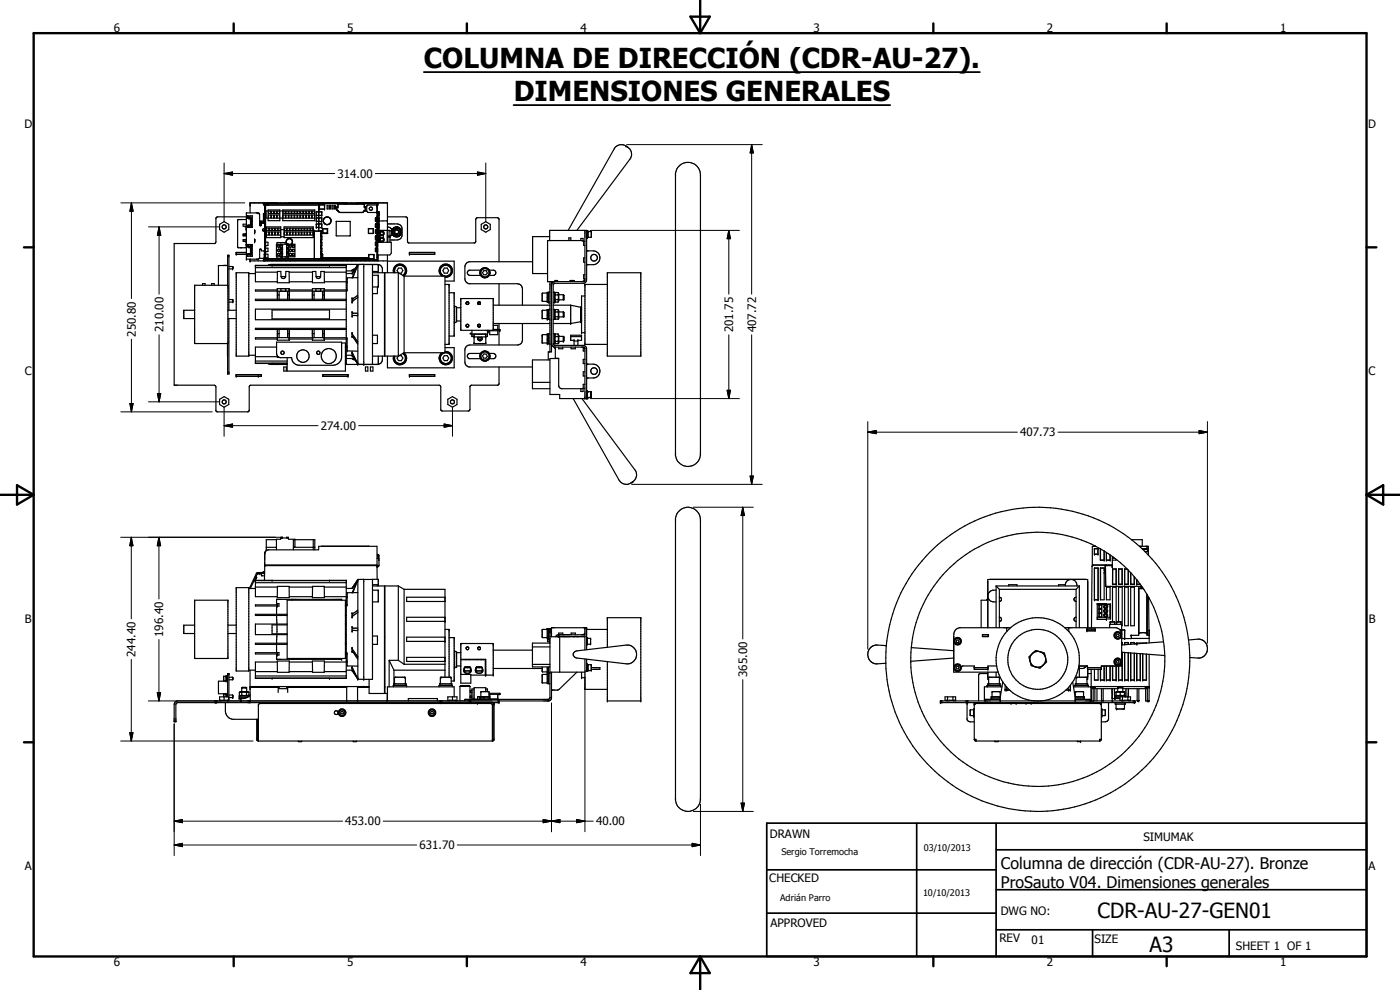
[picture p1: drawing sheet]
<svg xmlns="http://www.w3.org/2000/svg" width="420mm" height="297mm" viewBox="0 0 420 297" stroke-linecap="round" stroke-linejoin="round" font-family="sans-serif">
<defs><g id="words">
<g font-size="8.2">
<text x="127.2" y="20.4">COLUMNA DE DIRECCIÓN (CDR-AU-27).</text>
<text x="154.2" y="30.2">DIMENSIONES GENERALES</text>
</g>
<g font-size="6.3">
<text x="329.4" y="275.4">CDR-AU-27-GEN01</text>
<text x="345" y="285.6">A3</text>
</g>
<g font-size="4.8">
<text x="300.4" y="260.8">Columna de dirección (CDR-AU-27). Bronze</text>
<text x="300.4" y="266.6">ProSauto V04. Dimensiones generales</text>
</g>
<g font-size="3.5">
<text x="34.2" y="9.6">6</text>
<text x="104.2" y="9.6">5</text>
<text x="174.2" y="9.6">4</text>
<text x="244.2" y="9.6">3</text>
<text x="314.2" y="9.6">2</text>
<text x="384.2" y="9.6">1</text>
<text x="7.3" y="38.4">D</text>
<text x="410.6" y="38.4">D</text>
<text x="101.3" y="53.4">314.00</text>
<text x="40.8" y="101" transform="rotate(-90 40.8 101)">250.80</text>
<text x="49.1" y="99.7" transform="rotate(-90 49.1 99.7)">210.00</text>
<text x="220" y="99.7" transform="rotate(-90 220 99.7)">201.75</text>
<text x="226.9" y="99.7" transform="rotate(-90 226.9 99.7)">407.72</text>
<text x="7.4" y="112.6">C</text>
<text x="410.7" y="112.6">C</text>
<text x="96.3" y="129">274.00</text>
<text x="306.1" y="130.9">407.73</text>
<text x="7.4" y="186.9">B</text>
<text x="49" y="191.1" transform="rotate(-90 49 191.1)">196.40</text>
<text x="410.8" y="186.9">B</text>
<text x="40.7" y="197.1" transform="rotate(-90 40.7 197.1)">244.40</text>
<text x="224.2" y="203.1" transform="rotate(-90 224.2 203.1)">365.00</text>
<text x="103.6" y="247.6">453.00</text>
<text x="178.9" y="247.6">40.00</text>
<text x="231" y="251.5">DRAWN</text>
<text x="125.9" y="254.8">631.70</text>
<text x="343.1" y="252.3">SIMUMAK</text>
<text x="7.4" y="261.1">A</text>
<text x="410.7" y="261.1">A</text>
<text x="230.9" y="264.6">CHECKED</text>
<text x="300.3" y="274.5">DWG NO:</text>
<text x="231.3" y="278.3">APPROVED</text>
<text x="299.9" y="282.6">REV</text>
<text x="309.6" y="283.3">01</text>
<text x="328.5" y="283.1">SIZE</text>
<text x="370.9" y="285.1">SHEET 1 OF 1</text>
<text x="34.2" y="289.9">6</text>
<text x="104.2" y="289.9">5</text>
<text x="174.2" y="289.9">4</text>
<text x="244.2" y="289.9">3</text>
<text x="314.2" y="289.9">2</text>
<text x="384.2" y="289.9">1</text>
</g>
<g font-size="2.7">
<text x="234.5" y="256.6">Sergio Torremocha</text>
<text x="277.2" y="255.3">03/10/2013</text>
<text x="277" y="268.7">10/10/2013</text>
<text x="234.1" y="270.3">Adrián Parro</text>
</g>
</g></defs>
<g fill="none" stroke="#000" stroke-width=".35">
<path d="M203.4 50.2a3.8 3.8 0 0 1 4.2-1.3 3.8 3.8 0 0 1 2.6 3.6v83.7a3.8 3.8 0 0 1-3.5 3.7 3.8 3.8 0 0 1-4-3.2v-84.7zM65.9 67.3l1.4-.8 1.4 .8v1.6l-1.4 .8-1.4-.8zM67.1 79.7h.7M68.3 79.7h-2.7v5.9M68.7 80h1.1M69.8 80v.7M70.9 75.8h3M73 72h.9M73.8 70.1l-.4 .3-.4-.1M73.9 68.7v.4M73.9 68.6v.1M73.9 65.1l-8.9 .1-.2 .2v7.2l-.4 .5h-12.1v42.5l12.3 .1 .2 .4v7.1l.2 .3h9.6l.2-.4v-7l.5-.5h56.5l.5 .5v6.9l.2 .2 8.2 .1 .3-.4 .1-7.1 .5-.2h7.8l.4-.4v-5.1"/>
<path d="M73.9 75.7h-3v.6h3M73.9 71.9h-.9v.5l.9 .2M73.9 65.9h-2.4l-.2 .2v8l.1 .2 2.5-.1M73.9 73.2v.5M73.9 68.5v.2M73.9 67.3h-.9v.6l.9 .1M73.9 70.1l-.9 .1v.6h.9M73.9 70.5l-.9 .2M74.1 73.4v.5l.6 .2M74.2 73.4h1.5v3.5h-1.6l.1-.6 1.3-.1v-2.1l-.6-.1M74.2 73.4h-.1M74.4 64.8l.1 .5"/>
<path d="M74.4 65.1h.6M74.4 74l.5 .1M74.4 65.3l.5 .1M74.4 76.3h.5M74.4 73.8l.1 .2M74.4 73.4v.4M74.5 67.7l-.1 .5M74.5 76.3l-.1 .6M74.5 76.3h.1M74.7 73.4l-.3 .4M74.7 65.4l-.6-.1v-.5h1.6v3.4h-1.6v-.5l.6-.1M74.7 76.2v.1"/>
<path d="M74.8 67.9v.1M74.9 67.6l-.5 .1M74.9 65.4h.1M74.9 67.6h.1M74.9 74v.1M74.9 67.6l.5 .1M75 63.9v-3h41.3v8.2M75 64.8v.5M75 67.7v.5M75 73.4v.6M75 76.3v.6M75 67.9l-.6 .1"/>
<path d="M75.1 65.3v.1M75.1 67.6v.1M75.1 65.4v2.2M75.4 65.3l-.5 .1M75.4 65.3l.1 2.9M75.4 65.4h.1M75.4 67.6h.1M75.5 66.5h.2M75.5 73.4v.3M75.5 66.3h.2M75.5 67.6l-.1 .1M75.7 73.7h-.6v3.2"/>
<path d="M76.4 69v.8M76.4 71.8v.8M76.7 79.7h27.2M77.8 77.5h1.5M77.9 66.5h.6v.2M77.9 66.9l.5 .5-.3 .3M77.9 66.8l.5 .4M77.9 66.7l.5 .3M77.9 66.3h1.2M78.1 67.7l-.2-.1v-3.2l-.2-.4-3.8-.1v13.9h3.5l.4-.3M78.4 66.5v.2h.7M78.4 67.6h.1"/>
<path d="M78.4 67.6l-.3 .1M78.7 66.7v.2M78.8 66.7v.2M78.9 69.2v.1M78.9 69.3h.3M79.1 61v.5h.3v2.6h-.3v2.8M79.1 61h34.4M79.1 61l.3 .1h33.8M79.1 65.4h.3v1.1h-.3M79.2 68.6l-.4 .3 .1 .3M79.2 65.4v1.1M79.3 76.2l1.1 .1v1h-1.1z"/>
<path d="M79.4 66.8h.1M79.4 75.3h-1l-.1-.5-.4 .1-.1 2.6M79.4 66.9h-1v.7M79.4 66.8v8.7l-.1-.2M79.4 76.2v1.1M79.4 77.7h.1M79.4 74.4l1 .1v1h-1M79.4 72.6l1 .1v1h-1M79.4 78h33.7M79.9 71h.1M79.9 68.9h.1M79.9 68.1h4.4v3.2h-4.4z"/>
<path d="M80 68.5h.7v.6h-.7zM80 69.6h.7v.9h-.7zM80.5 63.3h-.6v2.1h.6M80.5 63h3.5v3.2h-3.5zM80.6 63.4l.6-.1 .1 .8h-.7zM80.6 64.5h.6v.9h-.6zM80.8 68.5h.8v.6h-.8zM80.8 69.6h.7v.9h-.7zM81.4 63.4l.7-.1v.8h-.7zM81.5 64.5h.6v.9h-.6zM81.6 79.7l-4.9-.1v4.9h6.5M81.7 68.5h.7v.6h-.7z"/>
<path d="M81.7 69.6h.7v.9h-.7zM82.3 63.4l.7-.1v.8h-.7zM82.4 64.5h.6v.9h-.6zM82.6 68.5h.7v.6h-.7zM82.6 69.6h.7v.9h-.7zM83 73.3h5.5v3.7h-5.5zM83.1 73.3v-.5h2.5v.5M83.1 77v.6M83.2 64.5h.7v.9h-.7zM83.3 63.3l.6 .1v.7h-.7zM83.5 68.5h.6v.6h-.6zM83.5 69.6h.6v.9h-.6z"/>
<path d="M84 65.4h.9M84 63.3h.9M84.2 73.3l.6 .1v1h-.6v.3h.6v1h-.6v.2h.6v1.1h-.6M84.3 71h.9M84.3 68.9h.9M84.3 73.4v1h.5M84.3 74.7v.9h.5M84.3 75.9v1h.5M84.9 63h9.6v3.2h-9.6zM85 63.4l.5-.1 .1 .8h-.6zM85 64.5h.6v.9h-.6zM85.2 68.1h8.8v3.2h-8.8z"/>
<path d="M85.3 68.5h.7v.6h-.7zM85.4 69.6h.6v.9h-.6zM85.6 77v.6M85.8 63.4l.6-.1 .1 .8h-.7zM85.8 64.5h.7v.9h-.7zM85.9 72.7l.4 .6zM86.1 72l-.2 .7M86.1 72.1l.5-.5h.5l.5 .5M86.1 72.1l-.2 .4M86.1 72a.93 .93 0 0 1 1.6 0M86.2 68.5h.7v.6h-.7zM86.2 69.6h.7v.9h-.7z"/>
<path d="M86.5 73.4v1h-.5M86.5 74.7v.9h-.5M86.5 75.9v1h-.5M86.6 73.3l-.6 .1v1h.6v.3h-.6v1h.6v.2h-.6v1.1h.6M86.7 63.4l.6-.1 .1 .8h-.7zM86.7 64.5h.7v.9h-.7zM87.1 68.5h.7v.6h-.7zM87.1 69.6h.6v.9h-.6zM87.5 73.1l-.2 .2M87.6 64.5h.7v.9h-.7zM87.6 73.1l-.2 .2M87.6 72.1l.1 .4-.2 .6"/>
<path d="M87.7 63.3l.6 .1v.7h-.7zM87.7 72l.1 .7-.2 .4M87.8 73.5l.6 .3-.2 .4h-.4zM87.8 74.8l.6 .3-.2 .4h-.4zM87.8 76.1l.6 .2-.2 .5h-.4zM88 68.5h.6v.6h-.6zM88 69.6h.6v.9h-.6zM88.5 63.4l.6-.1v.8h-.6zM88.5 64.5h.6v.9h-.6zM88.8 68.5h.7v.6h-.7zM88.8 69.6h.7v.9h-.7zM89.3 63.4l.6-.1 .1 .8h-.7z"/>
<path d="M89.4 64.5h.6v.9h-.6zM89.7 68.5h.6l.1 .6h-.7zM89.7 69.6h.7v.9h-.7zM90.2 63.4l.6-.1 .1 .8h-.7zM90.2 64.5h.7v.9h-.7zM90.6 68.5h.6l.1 .6h-.7zM90.6 69.6h.7v.9h-.7zM91.1 64.5h.7v.9h-.7zM91.1 63.3l.7 .1v.7h-.7zM91.5 68.5h.6v.6h-.6zM91.5 69.6h.6v.9h-.6zM92 64.5h.6v.9h-.6z"/>
<path d="M92 63.3l.7 .1v.7h-.7zM92.3 68.5h.7v.6h-.7zM92.4 69.6h.6v.9h-.6zM92.8 63.4l.6-.1 .1 .8h-.7zM92.9 64.5h.6v.9h-.6zM93.2 68.5h.7v.6h-.7zM93.2 69.6h.7v.9h-.7zM93.7 63.4l.6-.1 .1 .8h-.7zM94 68.9v2.1M94.4 64.8v-.3h-.7v.9h.7v-.2M94.9 63.6l1.7-.1v1.1h-1.7zM95.6 61.5h-15.9v16.1h16.6v-8.3v.8h.3v-.8h-2.3v8.3"/>
<path d="M95.6 61.1l.1 3.5M95.6 77.6v.4l.1-.4M95.7 65.4h.9v1.1h-.9M95.7 67.2h.9v1.1l-1.7-.1v-1h.8M95.7 65.4h-.8v1h.8M95.7 61.1l-.1 8.2v-4.7M95.9 61.5h1.5v1.2h-1.5zM96.3 72.6h.3v1.1h-.3M96.3 75.5v-1l.3-.1v1.1h-.3M96.3 76.2h.5v1.1h13.8M96.3 77.3h.3M96.3 71.9h.1"/>
<path d="M96.3 70.8v1.1M96.3 75.5h.1M96.3 70.8h.1M96.3 70.8h.3v1.1h-.3M96.3 72.6v1.1M96.3 76.2v1.1M96.6 76.2v1.4h15.6v-1.2h-1.6v1.2M96.8 68.6v1.5M96.8 70.1h1.5M96.8 68.6l.1 .1M96.8 68.6h1.5M96.9 68.7l-.1 1.4"/>
<path d="M96.9 68.7h1.3M96.9 69.8h1.3M97.1 66a1.17 1.17 0 0 1 1.9-.6 1.17 1.17 0 0 1-.5 2M97.1 66a1.1 1.1 0 0 0 .8 1.4M97.1 65.9a1.13 1.13 0 0 1 1.2-.7 1.13 1.13 0 0 1 1 1M97.1 65.9v.8l.8 .7M97.9 67.4h.6M98.2 61.7h.3v1h-.3zM98.2 68.7l.1 1.4M98.3 68.6l-.1 .1M98.3 68.6v1.5M98.9 79.7l5-.1v29.5h-.2"/>
<path d="M98.9 61.7h.3v1h-.3zM99.3 66.4l-.2 .5-.6 .5M99.6 61.7h.4v1h-.4zM100.4 61.7h.3v1h-.3zM100.9 66.5h4.2v4.2h-4.2zM101.1 62.1v1M101.4 61.1v1h-.3v1h.3l.6 .7h6.8l.5-.7h.4v-1h-.4v-1M101.4 61.3h7.9M103.5 61.1v.2M104 61.1v.2M106.8 61.1v.2M107.3 61.1v.2"/>
<path d="M107.3 79.6l-1.6 2.4M107.3 79.5l-.1 .2M107.3 79.4l-1.6 4M107.3 79.4h.1M107.4 79.4l-.1 9.9M107.4 79.4l1.8-.1v30h-1.8M107.4 79.6l-1.5 3.8M109.2 79.4h4.3M110.6 68.6h1.4M110.6 70.1h1.4M110.6 68.6v1.5M111.8 79.4v29.9"/>
<path d="M112 68.6v1.5M112.8 65.4v1.1M112.8 67.2v1M112.8 69v1.1M112.8 70.8v1.1M112.8 72.6v1.1M112.8 74.5v1M113.1 71.2v-10.1h-33.7v16.9l-.3 .2v-.7M113.1 65.4v1.1M113.1 67.2v1.1M113.1 69v1.1M113.1 70.8v1.1"/>
<path d="M113.1 72.6v1.1M113.1 74.4v1.1M113.1 63.6h.6v8.3h-1v-1.1h.4M113.1 63.9l.3 .5M113.1 65.4h-.4v1.1h.4M113.1 76.2h.2M113.1 74.2h.1M113.1 61.5h-2.7l-.3 .3v1.6l.3 .3 2.7 .1M113.1 74.1h.1M113.1 72.6h-.4v1.1h.4M113.1 70.7h.1M113.1 63.5l.1 .1"/>
<path d="M113.1 69h-.4v1.1h.4M113.1 67.2h-.4v1l.4 .1M113.1 64.9h.1M113.2 61.1l-.1 2.4M113.2 64.9v5.8M113.2 74.1v.3M113.2 63.5h.1M113.2 63.6h.1M113.2 70.7l.1 .1M113.2 71.9v2.1M113.2 61.6v.2M113.2 73.7h.1"/>
<path d="M113.2 72.6h.1M113.2 73.9v.1M113.2 74v.1M113.2 71.9l-.1 .1M113.3 71.9l-.1 .1M113.3 64.8l-.1 .1M113.3 74.4l-.6 .1v1h.6M113.3 76.5h.1M113.3 72.7h4.1v3.3l-.4 .5h-3.6M113.4 71.2l-.3 .5v6.3l.4 .2v-1.7M113.4 66.8v1.9M113.4 71.5h.1"/>
<path d="M113.4 72.5v.2M113.4 71.2v.3l-.3 .3 .3-.3M113.5 61v.5h-.3M113.5 71.9v.4M113.5 79.4l-32.2-.1-.9 .3M113.5 61l-.3 .1M113.5 79.4v2.4M113.5 79.4l.6 .1 .6 .8 .1 1.5M113.7 64.4h-.4v2.4h.3v1.9h-.3v2.5h.4M113.7 63.6v1.1M113.7 65.4v1.1M113.7 67.2v1.1"/>
<path d="M113.7 69v1.1M113.7 66.3h2.6M113.7 70.7h.4v.5h-.4M113.8 69.3v1.4M113.8 71.2v1.4M113.9 70.9h-.2v1.7M113.9 69.3v-.2h3.1v1.8h-.6M113.9 70.7v.5M113.9 72.6v.1M114.1 72.7l-.8-.2v4.8h-.2M114.1 69.1v.2h-.4M114.8 71.2a.67 .67 0 0 1 .5 .7 .67 .67 0 0 1-.5 .7"/>
<path d="M114.8 69.3a.67 .67 0 0 1 .5 .7 .67 .67 0 0 1-.5 .7M115.1 69.1v.2h-.6a.67 .67 0 0 0-.6 .7 .67 .67 0 0 0 .6 .7h.6v.5h-.6a.67 .67 0 0 0-.6 .7 .67 .67 0 0 0 .6 .7l.6 .1M116.2 69.1v3.6M116.3 65.1h5.5l.4 .2 .1 7.1 .3 .5h19.8l.4-.3 .1-7.1 .4-.2 6.1 .1 .4 .3v12.8M116.3 76.5v1.8h-41.3v-.5M116.3 67.2h2.9a1.52 1.52 0 0 1 1.5 1.5l-.1 2.1-.6 1-.8 .2h-2.2M116.3 68.1l.7 .2 .6 .5M116.4 69.1v3.6M116.4 71h.6v1.7M117.5 69.8a1.53 1.53 0 0 0 1.7 1.2M117.5 69.3a1.5 1.5 0 0 0 1.2 1.7 1.5 1.5 0 0 0 1.8-1.1M117.6 70.4l-1 .6"/>
<path d="M117.6 70.4l.1 .1M117.6 68.8h.2M117.6 70.4h.2M117.6 68.8h.1M117.7 68.9l-.1 .3M118 68.5l-.2 .2M118.3 68.3h1.4l.3 .4a1.25 1.25 0 0 1-.2 2l-.1 .1h-1.4l-.1-.1a1.38 1.38 0 0 1 0-2.2zM118.4 68.2l-.8 .8-.1 .5M118.7 68.1h.6M119.2 68.1v.2M119.3 68.1l-1.2 .4M119.3 68.1l.6 .2"/>
<path d="M119.3 68.1v.2M119.3 68.1l.6 .3M119.9 68.3l.6 1M120.3 68.7l.2 .6M120.5 69.3v.3M120.5 69.9l-.4 .8-.8 .3M120.6 69.6l-.1 .3M122.9 75.7h7.6v.6h-7.6zM122.9 75.8h7.6M130.4 75.8v.5M144.4 67.3l1.4-.8 1.3 .8v1.6l-1.3 .8-1.4-.8zM159.8 78.5h-18.8l-.8 .3-.6 .7v4.4l.2 .6 .7 .5 14.8 .1a1.52 1.52 0 0 1 1.5 1.6v4.9"/>
<path d="M165 72.2v-3.1h11.1l-.2 15.4-.7 .5h-8.7l-.5 .5v17.7M165 71h-5.2v11.1h4.5M170.5 69.1l13.8-24.4a2.88 2.88 0 0 1 5 .6l.3 1.1-.3 1.1-16.2 21.6M170.7 71.4h.6v.7h-.6zM174.3 72.2v-.7h.7v.8M175 72.3l-10.7-.1v12.3h10.9l.3-.5M175 72.3l.2 .1M175.2 72.4v1.3h.3M175.2 72.4h.3M175.5 69.1v14.9M175.5 77.4h-.3v1.3h.3M176.1 69.2h.1v2.3h-.1"/>
<path d="M176.1 75.3a4.1 4.1 0 0 1 3.2 .4 2.1 2.1 0 0 1 .6 2.3 2.1 2.1 0 0 1-1.9 1.4h-1.9M176.2 69.4h.3v1.9h-.3M176.5 69.5h.9v1.7h-.9M58.4 93.1h-3.3v2.5h3.3M58.4 85.6h10v17.5h-10zM60.8 85.6v-.5h.7v.5M63.5 85.6v-.5h.8v.5M68.3 85.6v-9h.4v16.5M68.4 93.1h2.5M68.4 95.6h2.5M68.7 95.6v16.5h-.4v-9M68.7 80.7h1.1"/>
<path d="M68.7 89.9h1.1M68.7 90.6h1.1M69.8 89.9v.7M70.9 81.8h3.8v25h-3.8zM74.7 82.1h2M76.7 81.7h6.6M76.7 80.3h27.2M81.6 93h17.3v2.7h-17.3zM83.2 87v-.4h3.6v3.2M83.3 86.6v3.2M83.3 98.8v3.3M83.3 87h-6.6v.3h6.6"/>
<path d="M83.3 81.4h1l.1 1.5a.68 .68 0 0 0 .7 .7 .68 .68 0 0 0 .6-.8l.1-1.4h1v3.4h-3.6zM83.3 88.5h.5M83.3 87.4h3.5M83.8 87.4v2.4M83.8 98.8v2.5M84.3 86.6v.8M84.4 83h1.3M85.7 86.6v.8M85.8 86.6v.8M86.3 87.4v2.4M86.3 98.8v2.5M86.3 88.5h.5"/>
<path d="M86.8 81.7h7M86.8 87.3h7M86.8 87h7M86.8 98.8v3.3h-3.6v-.4M86.8 84.5h7M93.8 98.8v3.3h3.6v-.4M93.8 81.4h1l.1 1.5a.68 .68 0 0 0 .7 .7 .68 .68 0 0 0 .6-.8l.1-1.4h1l.1 3.4h-3.6zM94.3 87.4v2.4M94.3 98.8v2.5M94.8 86.6v.8M94.9 83h1.3M96.2 86.6v.8"/>
<path d="M96.3 86.6v.8M96.8 87.4v2.4M96.8 98.8v2.5M96.8 88.5h.5M97.3 81.7h6.6M97.3 86.6v3.2M97.3 98.8v3.3M97.3 87.3h6.6M97.3 87h6.6M97.3 87.4h-3.5v1.1h.5M97.4 87v-.4h-3.6v3.2M97.4 84.5h6.5"/>
<path d="M103.9 89.8h-27.2v.4h27.2M103.9 92.8h-27.2v3.1h27.2M103.9 98.5h-27.2v.3h27.2M103.9 81.3h2.3M105.7 99.9l.1 .5M105.7 83.3v.1M105.7 99.8v1.3M105.7 82l-1.8 .1M105.7 81.9v.1M105.7 82h.1M105.7 94.9h.1M105.9 90.3l-.2 .5"/>
<path d="M105.9 90.3h.1M106.5 80.7l-1.1 .6M106.6 80.6l-.9 1.3M107.3 89.3l-1.4 1M107.3 89.3h.1M107.4 88.6l-1.6 1.1-.1-.2v1.4M107.4 94h-1.5l-.2-.5v1.6l.2-.4h1.5M107.4 83.3l-3.2 .1v3.9M107.4 89.3v13.2M111.8 82.6h1.7v3.5h-1.7M111.8 81.4h1.5v.4M111.8 81.8h3.6v25h-3.6"/>
<path d="M113.3 86.1v2h-1.5M116.3 81.8v-3.4h20v5.9h-2.7M118.1 81.8a2 2 0 0 1 2.5-2.5 2 2 0 0 1 .6 3.5M118.2 81l.1 .8M118.2 81h.2M118.2 80.8a1.85 1.85 0 0 1 2.9-1.1 1.85 1.85 0 0 1 0 3M118.2 80.8h.2M118.2 80.8v.2M118.5 81.8a1.62 1.62 0 0 1 .8-2.1 1.62 1.62 0 0 1 2.1 .7 1.62 1.62 0 0 1-.5 2.2M119.5 81.8h-4v25h4M119.5 81.8v25M119.5 81.8l1.8 1"/>
<path d="M119.5 81.8l-.3-.6 .4-.8h.9l.4 .8-.4 .8h-.8M121.3 82.8h12.3v23h-12.3M121.3 82.8v23M131.9 81l.2 .9 .8 .9M131.9 81h.3M132 80.8a1.85 1.85 0 0 1 2.1-1.4 1.85 1.85 0 0 1 1.5 2.1 1.85 1.85 0 0 1-2 1.6M132 80.8h.2M132 80.8l-.1 .2M132.6 82.8a2 2 0 0 1 0-3.2 2 2 0 0 1 3.1 1.1 2 2 0 0 1-2.1 2.5M133.3 80.4h.9l.5 .8-.5 .8h-.9l-.4-.8zM133.6 85.3h1.2v18h-1.2M134.8 87.8h1.5v13h-1.5"/>
<path d="M136.3 96.8h.1M136.3 91.8h.1M136.4 91.8l.6 .3v4.5l-.6 .2M136.4 91.8v5M137 92.3h1.3M137 96.3h1.3M138.3 89.6h9.7v9.5h-9.7zM139.9 91.1l.3 .3 .4-.2M139.9 90.8v.3M139.9 91v.2M140.1 98l.1 .1M140.2 97.3l-.3 .4 .2 .3"/>
<path d="M140.2 90.6l.4 .1M140.2 90.6h-.2M140.2 90.6l-.2 .1-.1 .4M140.4 97.3l.2 .2M140.5 98l-.1 .1M140.5 98l-.4 .1M140.6 90.7v.4M140.6 98h-.1M140.6 91.1l-.1 .2M140.6 97.5l.1 .1M140.6 97.5l-.5-.2-.2 .2 .2 .6M140.6 90.7l.1 .2"/>
<path d="M140.7 97.6l-.2 .4M140.7 97.8l-.1 .1M141.6 100h-.5v.2h.5M141.6 99.1v1.9h.7M143.4 90.9l.3 .5M143.5 97.5l.5-.2 .2 .3-.2 .4M143.5 97.5v.4l.2 .2M143.5 97.5v.5l.5 .1M143.7 90.6l.5 .2M143.7 90.6l-.3 .3M143.7 90.6h.3M143.7 97.3l-.2 .2"/>
<path d="M143.9 97.3l.1 .1M144 98l-.2 .1M144 81.5l.3 1.2M144 91.3l-.3 .1M144.1 91.2l-.1 .1M144.1 81.5v.6M144.1 97.5l.1 .2M144.1 82.4l.2 .3M144.2 90.8l-.1 .4M144.2 97.8l-.2 .3M144.2 91l-.2 .3M144.3 81.1h-3.5a.8 .8 0 0 0-.6 .8 .8 .8 0 0 0 .8 .7h3.3"/>
<path d="M144.3 82.7l.4 .4M144.5 80.8l-.5 .7M144.5 80.8l.2 .1M144.5 80.8l-.2 .2M144.6 80.7l.2 .1M144.7 83.1l.6 .2M145 80.4l-.5 .4M145.1 80.4h.3a1.44 1.44 0 0 1 1.6 1.4M145.2 83.3h.6M145.2 81.2h.8l.3 .7-.5 .6-.7-.1-.3-.6zM145.8 80.4l-.6-.1-.7 .5M145.9 83.3h-.6"/>
<path d="M146 80.4l.3 .2M146.1 83.2l-.2 .1M146.3 99.1v1.9h-.5M146.4 80.6a1.49 1.49 0 0 1-.1 2.5M146.5 99.1v.5h-.2M146.8 81.1h1.4a.8 .8 0 0 1 .6 .8 .8 .8 0 0 1-.8 .7 2.32 2.32 0 0 0-1.9 .6l-.3 .1M147 99.2v1.2h2.4v-1.2M147 82l-.1 .3M148 97.6h1.4v1.2M148 98.8h2v.4h-3.5M148 91.6h17M148 97.1h17"/>
<path d="M149.8 85.1v6.5M149.8 97.1v1.7M149.8 99.2v4.3M156.8 97.1l-.1 5.2-.3 .8-.8 .4h-14.6a1.52 1.52 0 0 0-1.5 1.5l.1 3.9 .2 .6 .9 .6h19.1M162.7 90.3h.1M162.8 90.3l1.4 .1M164.2 87.9l-1.4 .1-.1 2.3M164.2 93.1l-1.5 .1 .1 2.3 1.4 .1M164.6 87.7v3M164.6 92.9h-.4v2.9h.8M164.6 89.3l-.4 .2M164.6 89.1l-.4 .2"/>
<path d="M164.6 94.4l-.4 .3M164.6 94.2l-.4 .3M165 84.5v21.1M165 92.8h-.4v3M165 87.7h-.8v3h.8M165.5 84.5v21.1h-1v2.4M166 92.8h.4v3h-.4M166 91.6h5.3M166 97.1h5.3M166 87.7h.4v3h-.4M166.4 95.4l.3 .4M166.4 90.3l.3 .3"/>
<path d="M166.7 89.9v.7M166.7 92.9h.8M166.7 93.6h.8M166.7 95h.8M166.7 95.8h.8M166.7 87.8v.7M166.7 88.5h.8M166.7 92.9v.7M166.7 89.9h.8M166.7 90.6h.8M166.7 95v.8M166.7 88.5v1.4"/>
<path d="M166.7 93.6v1.4M166.7 92.9l-.3 .3M166.7 87.8l-.3 .3M166.7 87.8h.8M167.3 84.5v-.3h-.8v.3l-.6 .3-.4 .7M167.5 87.8l.2 .3v2.2l-.2 .3M167.5 92.9l.2 .3v2.2l-.2 .4M167.5 95v.8M167.5 87.8v.7M167.5 92.9v.7M167.5 88.5v1.4M167.5 89.9v.7"/>
<path d="M167.5 93.6v1.4M167.7 93.6h1.4M167.7 95.1h1.4M167.7 88.4h1.4M167.7 90h1.4M169.1 88.4v1.6M169.1 93.6v1.5M169.1 88.4l.1 .2-.1 1.4M169.1 93.6l.1 .1-.1 1.4M171.1 84.5v-.3h1.3v.3M171.3 91.6l3.2 .6M171.3 91.6v5.5"/>
<path d="M174.3 96.5h.2M174.3 92.4h.2M174.3 92.5h.1M174.3 96.1h.2l-.2 .1M174.3 96.3h.2h-.2M174.3 96.5l-3 .6M174.4 92.2v.1M174.4 96.4l-.1 .1M174.4 96.5h-.1M174.5 92.3l-.2 .2M174.5 92.5h-.2l.2 .2M174.5 92.7h-.2l.2 .1"/>
<path d="M174.5 92.9h-.2l.2 .1M174.5 93.1h-.2l.2 .2M174.5 93.3h-.2l.2 .2M174.5 93.6h-.2l.2 .2M174.5 93.9h-.2l.2 .1M174.5 94.1h-.2l.2 .2M174.5 94.4h-.2l.2 .2M174.5 94.7h-.2l.2 .1M174.5 94.9h-.2l.2 .2M174.5 95.2h-.2l.2 .1-.2 .2h.2M174.5 95.6l-.2 .1 .2 .1M174.5 95.8l-.2 .1 .2 .1"/>
<path d="M174.5 96l-.2 .1v.3h.2M175.4 84h.1M175.5 88.8h-1v11h1M175.5 82.4h-.3v1.3h.3l-.3 .6-.4 .2M182.3 81.8h10v25h-10zM182.3 85.3h-6.8v18h6.8M65.9 119.8l1.4-.8 1.4 .8v1.6l-1.4 .8-1.4-.8zM68.3 103.1v3.7M70.9 112.4h7.5v.5h-7.5zM74.7 106.6h2M76.7 107h6.6M76.7 108.3h9.5"/>
<path d="M76.7 109h9.5M80.4 109.1l.9 .2h4.9M81.6 109v.1M83 104.1h-6.3v5l9.5-.1M83 102.7h19.5v4.6a2.62 2.62 0 0 1-2.6 2.3h-10.1a2.31 2.31 0 0 1-2.3-2.3h-3.5l-.6-.3-.4-.9zM83.3 106.8v.4h.4M83.3 101.3h-6.6v.4h6.6M83.3 100.1h.5M83.3 101.3h3.5M85.2 110.1h.7v1.2h-.7zM86.3 100.1h.5M86.8 101.3h7"/>
<path d="M86.8 101.7h7M94.3 100.1h-.5v1.2h3.5M96.8 100.1h.5M96.9 112.4h7.5v.5h-7.5zM96.9 112.4v.5M97.3 101.3h6.6M97.3 101.7h6.6M102.5 102.9h1.2v8.4h-17.5v-4M103.7 109.3h9.8M103.7 107h.2M103.7 108.3h.2M103.7 109h.2"/>
<path d="M103.7 104.1h.2M103.9 106.6h1.8M103.9 107.6h2.3M104.2 101.3v4l3.2 .1M105.6 107.6l.9 .3M105.7 105.6l1.7 3.5M105.7 106.1v.1M105.7 105.6v.5M105.7 106.6l1.5 2.4M105.7 106.6v.2M105.7 106.1l1.6 3.2M105.7 101v.1"/>
<path d="M105.7 105.8h.1M105.7 100.9v.1M105.7 101h.1M105.8 100.4h.1M105.8 101h.1M105.8 101l1.6 2.3M105.8 100.4l1.5 2.1M107.3 109.2v.1M107.3 102.5l.1 6.8M107.3 102.5h.1M109.7 110.1h.7v1.2h-.7zM111.2 110.1h.7v1.2h-.7z"/>
<path d="M111.8 100.6h1.5v2.5h-1.5M113.5 106.8v2.5M114.8 106.8l-.1 1.6-.4 .5-.8 .4M118.2 107.3h.2M118.2 107.1h.2M118.2 107.1v.2M118.3 106.8l-.1 .3M119.7 106.7h.8l.4 .7-.4 .8h-.9l-.4-.8 .3-.6M120.9 106a1.63 1.63 0 0 1 .6 2.2 1.63 1.63 0 0 1-2.1 .7 1.63 1.63 0 0 1-.9-2.1M121.1 105.9a1.86 1.86 0 0 1-.3 3.2 1.86 1.86 0 0 1-2.6-1.8M121.2 105.8a2 2 0 0 1-.5 3.5 2 2 0 0 1-2.6-2.5M121.3 105.8l-1.8 1"/>
<path d="M122.9 112.4h7.6v.5h-7.6zM130.4 112.4v.5M131.9 107.3h.3M132 107.1h.2M132 107.1l-.1 .2M132.9 105.8l-.5 .4-.4 .9M133.3 106.7h.9l.5 .7-.5 .8h-.9l-.4-.8zM133.6 104.3h2.7v6.1h-20v-3.6M133.6 105.5a2.02 2.02 0 0 1 2.2 2.4 2.02 2.02 0 0 1-3.1 1.2 2.02 2.02 0 0 1-.1-3.3M133.6 105.6a1.85 1.85 0 0 1 2 1.8 1.85 1.85 0 0 1-1.9 1.9 1.85 1.85 0 0 1-1.8-2M134.4 119.8l1.4-.8 1.3 .8v1.6l-1.3 .8-1.4-.8zM141.6 100.3h4.7"/>
<path d="M142.3 100.2h3.5v2.9h-3.5zM142.3 101.1h3.5M143.5 101.1a.69 .69 0 0 0 0 1 .69 .69 0 0 0 1 0 .69 .69 0 0 0 0-1M143.8 101.3h.4l.2 .3-.2 .3h-.4l-.1-.3zM144 107.1l.3 .5M144.1 106.5l-.1 .6M144.1 106.5v.6M144.1 107.1l.2 .5M144.3 106h-3.3a.8 .8 0 0 0-.8 .7 .8 .8 0 0 0 .6 .9h3.5M144.3 107.6l.4 .5M144.3 107.6l.4 .4M144.7 108.1l.2 .1"/>
<path d="M144.9 108.2l.3 .1M145 107.9l-.1 .3M145.1 108v.2h1M145.2 106.2l.8 .1 .3 .6-.5 .6-.7-.1-.3-.6zM145.4 105.4a1.44 1.44 0 0 0-1.3 1.1M145.5 108.3h.3M145.6 105.3l.8 .3M146.4 105.6l.4 .4M146.5 105.7a1.45 1.45 0 0 0-2.4 .8M146.5 105.7l.5 1M146.8 106l.2 1.2M146.8 106h1.2a.8 .8 0 0 1 .8 .7 .8 .8 0 0 1-.6 .9h-1.4"/>
<path d="M147 107.2l-.5 .8-.5 .2M147 107.2l-.7 .9M147 107v.2M159.8 114.7h5.2M164.2 100.4l-1.5 .2 .1 2.3h1.4M164.6 100.2h-.4v2.9h.4M164.6 101.7l-.4 .3M164.6 101.6l-.4 .2M165 100.2h-.4v3h.4M165 108h-5.2v8.6h5.2M165.5 103.2l.6 .9M166 103.2l.4 .4h8.6l.8 .4 .3 .6v14.9"/>
<path d="M166 100.2h.4v3h-.4M166.1 104.1h8.9l.5 .5M166.1 104.1l.6 .5M166.4 102.7l.3 .4M166.7 104.1v3.4h1l.1 8.6 .6 .5 6.6-.1M166.7 101h.8M166.7 103.1h.8M166.7 100.2h.8M166.7 102.4h.8M166.7 100.2v.8M166.7 101v1.4M166.7 102.4v.7"/>
<path d="M166.7 100.2l-.3 .4M167.5 100.2l.2 .4v2.1l-.2 .4M167.5 100.2v.8M167.5 101v1.4M167.5 102.4v.7M167.7 104.1v.5h1.2v-.5M167.7 100.9h1.4M167.7 102.4h1.4M169.1 100.9v1.5M169.1 100.9l.1 .2v1.2l-.1 .1M171.3 101h3.2M171.4 104.1v.5h1.3v-.5"/>
<path d="M172 119.6l13.8 24.5a2.52 2.52 0 0 0 3.5 .8M172.3 102.1h-1v-1.5h3.2v1.5h-1.1M172.3 101.9v1.7M172.3 102.3h1.1M173.4 101.9v1.7M174.5 104.1l.9 .5M174.7 119.6l15.8 21.4a2.65 2.65 0 0 1-1.1 3.9M175 116.5v1h-.7v-.9M175 116.5h.5M175.5 104.6v15h-7.5v-1.2h-3v-10.8h2.7M175.5 107.8h-.5v1.3h.5M175.5 104.6h-.5v.7h.5"/>
<path d="M175.5 111.5h-.5v1.3h.5M175.5 115.3h-.5v1.2M176.1 117.3h.1v2.2h-.7M176.1 109.3h1.9a2.08 2.08 0 0 1 2 2 2.08 2.08 0 0 1-2 2.1h-1.9M176.2 117.5l1.2 .1v1.7h-1.1M176.2 118.9h.1M176.3 117.9h-.1M176.5 117.5h.1M176.5 119.3h-.3M177.2 117.5v1.8M189.3 144.9h.1M203.4 153.8a3.8 3.8 0 0 1 4.2-1.4 3.8 3.8 0 0 1 2.6 3.6v83.7a3.8 3.8 0 0 1-3.5 3.7 3.8 3.8 0 0 1-4-3.2v-84.7z"/>
<path d="M70.9 176.3h3.8v25h-3.8zM74.7 176.6h2M76.7 176.1h6.6M76.7 174.8h27.2M76.7 174.2h27.2M76.8 173l.2 .2M77 173.3l-.1 .3a.57 .57 0 0 1-.7 .6M77 173.2v.1M77.9 171.8v.3M78.4 171.8l.1 .9 .9 .1M79.4 171.7l-.6 .1M79.4 172.1l-2.2 .2-2.1 4.3"/>
<path d="M79.4 171.8h-2l-.4 .2-2.2 4.6M79.4 166l.4-.7 .6-.3h15.2l.1-1.1h17.4l.1 9.9M79.4 166v8.1M79.4 169.7h33.8M79.4 168.8v.7h33.7M79.7 165.4l-.3 .6M79.9 164.2h3.1M81.6 174.1v.1M83 161.9h-3.1v3.3M83.2 179h-6.5v-4.9h27.2v29.4h-5M83.3 175.9h3.5v3.4h-3.6zM84.3 161.5l-.1 .3h-1.2v3.2"/>
<path d="M84.3 161.5h2.2M84.3 161.2v.3M84.4 161.2h.1M84.4 161.2h-.1M84.4 161.2l.1 .2M84.7 161.4v-.2l.1 .2M86.1 161.2h.1M86.1 161.2l-.1 .2M86.1 161.2l.1 .2M86.5 161.2l-.2 .2M86.5 161.2h.1M86.5 161.5l.1 .3h1.9v2.2l-.5 .4"/>
<path d="M86.5 161.2v.3M86.8 176.1h7M86.8 179h7M87.5 179.8v.3M88.2 164.2h6.3M88.5 162h-.5v3M88.5 161.9h6v3.1M93.8 175.9h3.5l.1 3.4h-3.6zM94 161.9v3.1M96.6 163.9h14M97.3 176.1h6.6M97.4 179h6.5"/>
<path d="M98.9 174.1v.1M105.7 176.6h.1M105.7 176.5v.1M105.7 177.8h.1M105.7 176.5l-1.8 .1M106.6 175.1l-.9 1.4M107.3 174.1l-1.6 2.4M107.3 174l-.1 .2M107.3 173.9l-1.6 3.9M107.3 173.9h.1M107.4 177.8h-3.2v4M107.4 174.1l-1.5 3.7"/>
<path d="M107.4 173.9l-.1 9.9M109.2 173.9l4.3-.1v2M109.2 173.8v30M109.2 173.8l-1.8 .1M111.8 175.8h3.6v32.3h-4.6v-4.3M111.8 175.4h1.5v.4M111.8 177.1h1.7v3.5h-1.7M111.8 173.8v30h-2.6M113.1 167.5h.6M113.3 166.3l.1 1.2M113.3 166.3h.1M113.3 166.3l.4 .2"/>
<path d="M113.7 167.5v.6M113.7 166.5v1M113.7 166.5v.1M113.7 166.7v1.4M113.7 168.1v1.6l-.6 .5M119.5 175.8l1.8 1M119.5 175.8h-4v32.3h.8M119.5 175.8v22.3M121.3 176.8h12.3v26.4M121.3 176.8v22.5M133.6 179.2h-11.6v1.3h11.6M296.4 179a1.96 1.96 0 0 0 2.5 1.6"/>
<path d="M296.4 179.8h-.2v.3M297.2 173.8l-.1 .1M298.9 175.8h25M298.9 177.1a1.97 1.97 0 0 0-2.5 1.6M298.9 175.8l1 1M298.9 175.8v12.5M299.9 176.8h23M299.9 176.8v11.5M299.9 179.2a.64 .64 0 0 1 .7 .6 .64 .64 0 0 1-.7 .7M302.7 175.8v-.4h2.5v.4M319.7 175.4h-2v.4M321.3 173.9a1.74 1.74 0 0 0-1.6 1.9"/>
<path d="M321.6 173.9a1.76 1.76 0 0 1 1.6 1.9M322.9 176.8v11.5M322.9 179.2a.64 .64 0 0 0-.6 .6 .64 .64 0 0 0 .6 .7M323.9 175.8v12.5M323.9 175.8l-1 1M325.7 173.8l.1 .1M326.4 174.5l.1 .1M328.1 169.6h3.7M328.5 164.6h1v1.7h-1zM328.5 170.4h1.1v9.6h-1.1zM328.5 163.9h.1M328.7 163.9h-.5"/>
<path d="M328.8 163.9h-1l.1 5.8M330.2 164.7v3.4h1.2v-2.8M330.3 164.7v3.4M330.3 170.4h1.1v.7h.2l.1 .6h-.3v8.3h-1.1zM331.6 169.6v2.1M331.7 171.7l.1 4.2h10.9M331.8 169.7h2M331.8 169.5v.2M331.8 169.7l.1 6.2M332.1 176.2h1.1M332.1 165.8v2.3h1.1v-1.6M332.1 175.9v4.1h1.1v-4.1"/>
<path d="M332.1 169.6h1.7M332.1 169.5v.2M333.8 169.5h-5.7l-.4 .4-.1 18.4M333.9 176.2h1.1M333.9 167v.5M333.9 175.9v10.7M333.9 170.7v4.6M333.9 170.7h1.1v4.6h-1.1zM334.5 167.5h-.7l-.1 2.7M334.9 167.8v.3h-1.1M335 175.9v11.4M335.7 176.2h1.1"/>
<path d="M335.7 170.7h1.1v4.6h-1.1zM335.7 175.9v10.7M335.7 170.7v4.6M336.8 170.7v4.6M336.8 175.9v11.8h-.2M337.5 176.2h1.1M337.5 175.9v11.8h1.1v-11.8M338.3 170.7h-.8v4.6h1.1v-4.2M339.3 176.2h1.1M339.3 171.8v3.5h1.1v-2.3M339.3 175.9v11.8h1.1v-11.8M339.6 161.9h3.2v2"/>
<path d="M341.2 173.9v1.4h1M341.7 176.4h1.3M341.7 176.4v14.2h-2.3M341.7 176.4v.1M341.7 176.5l1.4 .1M341.8 176.5l-.1 13.6M342 163.9h2.6l.1 2.6M342 163.9v.1M342.5 176.2h.3M342.5 175.9v.5M342.9 164.8h1.5M343.6 165.5h.9"/>
<path d="M344.2 178.4l.1 12.2M344.2 163.9v.7h-1.5M344.3 178.4v12.2M344.4 164.8l.1 .7M344.4 164.8h.1M344.7 179.2l.1 11.4h-.5M58.4 187.6h-3.3v2.5h3.3M58.4 180.1h10v17.5h-10zM68.4 190.1h2.5M68.4 187.6h2.5M83 196.2v1.6h19.5v-.2M83 181.8v2.5"/>
<path d="M83 184.7l.1 2.5M83 193.3v2.5M83.1 187.5v2.7M83.1 190.4l-.1 2.6M83.2 198.6h-6.5v4.9h4.9M83.2 198.3h3.6v3.4h-3.5zM83.3 195.8v.8h.4v-.8h-7v.4h6.6M83.3 181.1h.4v.8h-.4zM83.3 181.5h-6.6v.3h6.6M86.2 193h-9.5v.3h9.5M86.2 180.1h17.5v17.5h-17.5zM86.2 187.5h-4.6v2.7h4.6"/>
<path d="M86.2 184.3h-9.5v.4h9.5M86.2 187.2h-9.5v3.2h9.5M86.8 198.6h7M87.5 197.6v.2M93.8 198.3h3.6l-.1 3.4h-3.5zM97.4 198.6h6.5M102.5 180.1v-.3h-19.5v1.7M103.7 195.8h.2M103.7 193.3h.2M103.7 181.5h.2M103.7 181.8h.2M103.7 184.7h.2"/>
<path d="M103.7 184.3h.2M103.7 187.2h.2M103.7 190.4h.2M103.7 193h.2M103.7 196.2h.2M104.2 195.8v4l3.2 .1M105.7 194.4v.4l1.6 2.3M105.7 194.3v1.3l.1-.1 1.6 2.3M105.7 183.9v1.5M105.7 184.1h.1M105.7 185v.1M105.9 184.8l-.2 .5"/>
<path d="M105.9 184.8h.1M107.3 197.1l.1 6.7M107.3 183.8l-1.4 1M107.3 197.1h.1M107.3 183.8h.1M107.4 183l-1.5 1.2-.2-.2M107.4 188.5h-1.4l-.3-.5v1.6l.2-.5 1.5 .1M107.4 183.8v13.3M111.8 190.8h1.5v2.5h-1.5M115.4 191.2l.1 .1M116.8 198.1l1.4 3M116.8 198.1h2.7"/>
<path d="M116.8 198.1v8M119.5 198.1l1.8 1.2M121.3 199.3h12.3M133.6 188.8h1.2v14.4M133.6 185.2h-11.6v1.2h11.6M133.6 191.2h-11.6v1.2h11.6M133.6 197.2h-11.6v1.3h11.6M134.8 191.3h1.5v13h-.9M136.3 195.3h.1M136.4 195.3l.6 .3v4.4l-.6 .3M136.4 195.3v5M137 199.8h1.3"/>
<path d="M137 195.8h1.3M138.3 193.1h9.7v9.5h-2.2v-4.8h-7.5zM139.8 197.8v.2M139.9 194.3v.1M140.5 194.2l-.6 .1M140.5 194.2h.1M140.5 194.2l.2 .4a.41 .41 0 0 1-.6 .3 .41 .41 0 0 1-.2-.5M140.8 197.8v.2M143.3 197.8v.2M143.4 194.3v.1M143.5 194.2h.1M144.3 197.8v.2"/>
<path d="M144.6 197.8v.2M145 197.8v.2M148 195.1h11.8M159.8 199.3h5.2M159.8 194.1h5.2M164.2 188.8l-1.5 .2 .1 2.3h1.4M164.3 191.6v.9h.5v-.9M164.4 188.6h.2v3M165 191.6v1.4M165 193h-5.2v7.1h5.2M165 188.6v20.7M165 191.1h10.5"/>
<path d="M165.5 191.1v-2.8h10.6v6.6M165.5 188.6h-1.3v3h.8M168 191.1v10.6M168.6 191h.1M168.9 190.5v-.6h-1.2v1.1M169.1 190.4v.1M169.2 190.4v.1M170.9 190.4v.1M170.9 191h.1M171.4 190.5v-.6h1.3v.6M172.3 195.7l.9-.4 14.7-1.8a2.83 2.83 0 0 1 3.2 2.9 2.83 2.83 0 0 1-3.2 2.8l-14.7-1.8a1.07 1.07 0 0 1-1-.5 1.07 1.07 0 0 1 .1-1.2zM172.5 191l-.4 .1"/>
<path d="M173 191l.4 .1M175.5 190.5h-7.8h-.5l-.5 .6M175.5 188.3v6.7M175.5 197.7v9.1h6.8M175.5 191l-8.2 .1M175.5 189.9l-.5 .6M176.1 188.8h6.2M176.1 191.3h.1v2.2h-.1M176.1 197.8v3.7h.1v-2.3h-.1M176.2 199.4l1.2 .1v1.7h-.9M176.2 192.9h.1M176.3 191.5l.9 .1v1.6l-.9 .1"/>
<path d="M176.3 191.9h-.1M176.5 199.4v1.9h-.3M182.3 194.2v-8.9h10v25h-10v-11.8M266 193.7l-2.7-.2a2.82 2.82 0 0 0-2.9 2.9 2.82 2.82 0 0 0 2.9 2.8l2.5-.2M273.5 194.3l12.7 .9M286.2 191.1h.1M286.2 197.4l-12.9 1M287.2 192h.4l.2 .4-.2 .4h-.4l-.2-.4zM287.2 199.5a.88 .88 0 0 0-.5 1.4 .88 .88 0 0 0 1.5-.3M287.2 199.9h.4l.2 .4-.2 .4h-.4l-.2-.4zM287.3 199.4l.7 .2 .3 .9M287.7 193.2v.1"/>
<path d="M287.8 193.3h-.1M287.8 193.2a.98 .98 0 0 0 0-1.6 .98 .98 0 0 0-1.5 .5 .98 .98 0 0 0 1 1.2h.4M294.8 190.5l1.9-.1v.6h-1.9zM294.8 191h1.9M296.4 188.3v-14.4h30v14.4M296.4 180.1h-1.9v8.2M296.4 190.4v.1M296.4 191h.1M296.6 190.5v.5M299.1 199.8h-2.6v1h-4.1v-1h-3.4l-.5 .5M299.9 185.2a.61 .61 0 0 1 .7 .6 .61 .61 0 0 1-.7 .6M302.1 188.3v1.2"/>
<path d="M303.3 188.3h-15.4a1.97 1.97 0 0 0-1.7 2v11.4h13.3M309.2 198.8l.3 .9a3.4 3.4 0 0 0 3.3 .1M309.3 198.8a3.4 3.4 0 0 0 2.8 1.7l.8-.7M311.7 195.5a2.39 2.39 0 0 0-2.4 3.3M311.8 195.5l-.3-.1a.92 .92 0 0 0-1.5 .5l-1.2 1.2 .4 1.7M311.8 195.5h.3M312.1 195.5l1.3 .4 .4 1.3M312.1 195.5l1.2 .8 .5 .9M313.3 199.3l-.5 .5M313.3 199.3l-.4 .5M313.8 197.2l.1 .7a.65 .65 0 0 1 .2 .7 .65 .65 0 0 1-.5 .5l-.3 .2M313.8 197.2v1.1l-.5 1"/>
<path d="M319.6 188.3a12.5 12.5 0 0 0-19.7 4.8 12.5 12.5 0 0 0 10.6 17.2M319.6 188.3h15.4l.9 .5 .5 .6M319.6 188.3a12.5 12.5 0 0 1 3.7 13.5 12.5 12.5 0 0 1-11.1 8.5M320.7 188.3v1.2M322.9 185.2a.61 .61 0 0 0-.6 .6 .61 .61 0 0 0 .6 .6M323.8 199.9h2.6M323.9 199.9v3.3M326.1 199.9l-.2 .2a2.07 2.07 0 0 1-2 .5M326.2 188.7h2.5v.6h-2.5zM326.2 188.8h2.5M326.4 188.7v.1M327.6 188.7v.1"/>
<path d="M329.3 181.4h3.8v3.8h-3.8M329.3 181.1l4 .1v4.5l-4 .1zM329.3 181.1v.3M329.3 185.2v.6M329.8 181.6h.9v.9h-.9M329.8 182.8h.9v1h-.9M329.8 184.1h.9v1h-.9M329.8 181.4v3.8M329.9 181.6v.9M329.9 182.8v1M329.9 184.1v1M330.6 181.6v.9"/>
<path d="M330.6 182.8v1M330.6 184.1v1M331.2 183.1l.4-.3h.4a.6 .6 0 0 1 .4 .5 .6 .6 0 0 1-.4 .6l-.5-.1zM331.4 199.9v4.1h-1.1v-3.2M331.6 181.5h.4a.6 .6 0 0 1 .4 .6 .6 .6 0 0 1-.4 .5h-.4l-.4-.4v-.3zM331.6 184h.4a.6 .6 0 0 1 .4 .6 .6 .6 0 0 1-.4 .6h-.4l-.4-.4v-.4zM332.1 199.9v4.1h1.1v-4.1M333 188.3v-1h3.6v12.6h-6.1M333.2 187.3v-.7h1.3v.7M333.2 181.2v4.5M333.9 199.9v4.1h1.1v-4.1M333.9 199.9v4.1"/>
<path d="M335 189.9a.88 .88 0 0 0 0 1.5 .88 .88 0 0 0 1.3-.8M335.1 187.3v-.7h1.3v.7M335.2 189.7h.5M335.2 190.2h.4l.3 .4-.3 .4h-.4l-.2-.4zM335.2 198.2h.4l.3 .4-.3 .4h-.4l-.2-.4zM335.7 189.8a.93 .93 0 0 0-1.2 .8 .93 .93 0 0 0 1 1 .93 .93 0 0 0 .9-1.1M335.7 189.7l.5 .4 .1 .5M335.7 189.8l.6 .6M336.1 188.9h.5M336.2 189.1h.3M336.3 190.5h.1M336.3 198.8h.1"/>
<path d="M336.3 198.7h.1M336.4 190.6l-.1 .1M336.4 189.4l.2 .6M336.4 189.4h.2M336.5 189.1l-.2 .1M336.5 189.1v.3M336.6 188.9l.9 .1v2.6h-.9M336.6 199.1l-.7 .7h-5.4v1h-4.1v-1h-2.6M336.6 192.8h.2v.7M336.6 195.7l12.9 1M336.8 195.7v8.3h-1.1v-4.1M337.5 195.7v8.3h1.1v-8.2"/>
<path d="M338.6 193.4v-.6h-1.1v.7M339.3 195.9v8.1h1.1v-8M339.5 191.6h5.4M339.5 191.6h-2.9M339.5 190.6v1M340.4 193.2v-.4h-1.1v.5M341.2 193.2h.1M341.2 196v8h1v-7.9M341.7 190.1h.1M341.7 190.1v.2M341.8 190l1-.2 1.4 .2M342.9 196.2v7.8h1.2v-7.7"/>
<path d="M344 196.3v7.7M344.1 193l-2.9-.1-.3 .3M344.2 190.1h.1M344.8 189.1l.1 3.8M344.9 196.3v9.9M349.2 192.6l-12.6 .9M356.7 192l2.8-.2a2.84 2.84 0 0 1 2.9 2.8 2.84 2.84 0 0 1-2.9 2.8l-2.4-.1M64.8 210.3v.5M65.9 210.3v-1.2h2.8v1.2M66.2 210.3v-.2h2.1v.2M67.3 209.1v1M67.6 210.8v2.5a2.57 2.57 0 0 0 2.2 2.5h7.7"/>
<path d="M67.8 204.3v-1.5h.3v1.6h-2.5v3.8h2.7M67.8 202.9h-.7v1.4h.7M67.8 208.2l-.7 .1v.8M67.8 208.2v.9M68.1 208.2v.9M68.1 203.1h.2M68.3 210.1v.2M68.3 209.1v-7h.4v8.2M68.7 203.2h1.1M68.7 209.3h1.1M68.7 208.5h1.1M68.7 204h1.1"/>
<path d="M69.8 203.2v.8M69.8 208.5v.8M71.8 209.2h2.6M71.8 207.7h.7M71.8 207.7v.9M71.8 207.7l.4-.2h2.2l.3 .2M71.8 208.6h.7M71.8 208.6l.4 .2M72.3 209.6v.6M72.5 206.4h1.5M72.5 207.7h1.5M72.5 206.4v1.1"/>
<path d="M72.5 207.7v.9M72.5 208.6h1.5M74 208.6h.7M74 207.7h.7M74 207.7v.9M74 206.4v1.1M74.7 201.1h2M74.7 207.7v.9M74.7 208.6l-.3 .2M74.7 208.9l-2.9-.1v.8l1.5-.1 1-.3M74.8 210.3v.5M75 206h35.8"/>
<path d="M75 201.1v5.1M75 206.5v.1M75 206.2h8.5M75 206.2l.1 4.1M75.1 208.5l-.8 .7M76.7 203.5h27.2M76.7 201.5h6.6M76.7 202.8h27.2M77 215.8v6.2l.5 .3M77.3 215.8v6.1l.2 .2M83.5 206v.2M83.5 206.2v1.6"/>
<path d="M83.8 206l-.1 .6h2.4v-.6M86.3 206.2h17.7M86.3 206.2v1.6M86.3 206v.2M86.8 201.5h7M97.3 201.5h6.6M102.3 213.6l.3-.2 .4 .2v.4l-.4 .2-.3-.2zM103.9 201.1h1.8v.2M104 206v4.3M105.7 200.6v.1M105.7 200.6v-.5l1.7 3.5M105.7 201.1l1.5 2.4"/>
<path d="M105.7 200.6l1.6 3.2M105.7 200.3h.1M105.7 201.2l1.5 2.3M107.3 203.7v.1M107.3 206.2h3.5M107.3 206v4.3M107.3 203.8h.1M107.4 203.8h1.8M115.4 206h.1M115.4 206.2h.1M116.2 208.5l.1 .1M116.2 208.1v2.2"/>
<path d="M118 206.1v-.4h4v.4M118.2 205.7v-.5h3.7v.5M118.2 201.1h15.4M118.2 201.1v4.1M118.4 205.2l.1-2h3.1l.1 2M122.5 210.3v-.7h8.8v.7M129.3 213.6l.4-.2 .3 .2v.4l-.3 .2-.4-.2zM131.8 206.1v-.4h4v.4M131.9 205.7v-.5h3.7v.5M132.2 205.2v-2h3.1l.1 2M132.3 210.3v.5M134.4 210.3v-1.2h2.7v1.2"/>
<path d="M134.8 210.3v-.2h2v.2M135.4 210.8v.3M135.8 209.1v1M135.8 210.8v.3M136.3 200.3h.1M136.3 209.1v-3h-20v4.2M138 206h3M138 206l.3-.3h2.5l.2 .3M138 206v4.3M138 210.8v.3M138.3 202.4h3v2.6h-3v-7h7.4v4.6h-4.4M139.4 200.3h1.8l-.1 1h-1.7z"/>
<path d="M139.5 200.1h1.5a1.12 1.12 0 0 1 .1 1.6 1.12 1.12 0 0 1-1.6 0 1.12 1.12 0 0 1 0-1.6zM140.2 200.1l.2 .2M140.3 200.1l.2 .2M141 206v3.8M141 210.3v.8M141.6 208.8h-.5v.5h.5M141.6 207.2h-.5v.5h.5M142.3 209.8h1.7M142.3 206.7h-.7v3h.7M142.9 200.3h1.8v.9l-1.8 .1zM143 200.1h1.6a1.07 1.07 0 0 1 .4 1 1.07 1.07 0 0 1-.8 .9 1.13 1.13 0 0 1-1.5-.4 1.13 1.13 0 0 1 .3-1.5zM143.3 210.8v.2"/>
<path d="M143.7 211v.1M143.7 200.1l.2 .2M143.8 200.1l.2 .2M144 210.8v.3M144 209v.8M144 209.4h3M144.1 210.8v.2M144.2 210.8v.2M144.3 209l.1-1.5 2.3 .1 .1 1.4M144.6 210.8v.3M144.9 209l.2 .4M145.1 209l.2 .4"/>
<path d="M145.7 210.8v.2M145.8 207.5v-1.2h-3.5v3.5M145.8 206.7h.5v.8M146.1 210.8v.3M146.4 210.8v.2M146.5 210.8v.2M146.7 210.8v.2M146.8 210.8v.2M146.8 208h3.2v.4h-.6M146.8 208.4h.2M147 209h-3.6l-.1 .8M147 209.7h2.4v-1.4h-2.4v1.5"/>
<path d="M147.1 211v.1M147.1 209.7v.1M148 200.6h14.7M162.7 200.1l.1 1.5h1.4M164.2 202.4l-1.5 .1 .1 2.3 1.4 .1M164.2 200.1v1.7h.8M164.2 202.2h.4zM164.5 202.1h-.3v3h.8M164.5 209.8v.5M164.5 209.8h-25v.5M164.6 200.1v1.7M165 202.1h-.4v3"/>
<path d="M165 209.3h.5M165 209.3l-.5 .5M165 201.7h10.5M165.5 201.7v7.8l-.8 .8h-111.4l-.8 .4-.2 .6v5.3h.5v-5.3l.5-.5h96.5v-.5M173.1 201.7l-5.4 5.2-2.2 .2M174.5 201.7v1.6h1M175.5 201.3h.6M177.4 200.3h2.6v.5h-2.6M282.2 210.3h58.5v.5h-58.5zM282.4 210.3v.5M284.2 210.3v-.2h-.6v-1h3.2v1.2M284.4 209.1v1.2"/>
<path d="M284.8 210.3v-.2h1.8v.2M286 209.1v1M286.2 210.1v.2M288.2 200.5h.1M288.2 200.4h.1M288.3 200.5a.93 .93 0 0 1-1.2 .8 .93 .93 0 0 1-.4-1.4 .93 .93 0 0 1 1.5 0v.7M290.2 210.3v5.5l.2 .4a2.16 2.16 0 0 0 2 .4M292.2 213l-1 .1v1.5l1 .1M292.4 200.3h4.1M292.4 212.7h-.2v2.2h.2M292.6 211.1h-.2v10.7M292.9 211.1h37.1"/>
<path d="M292.9 210.8v.3M292.9 211.1l-.5 .5M293.4 210.8v.3M296.3 206.1v-.4h4v.4M296.3 205.7l-.1 .4M296.3 210.8v.3M296.4 202.1h-2.4l-.3 .3v7.9M296.4 201.7v2.1h.3M296.5 205.7v-.5h3.7v.5M296.7 205.2l.1-2h3l.1 2M297.5 209.4h2.7M297.5 210.8v.3"/>
<path d="M297.7 209l.1-1.5 2.3 .1 .1 1.4M297.8 210.8v.2M298 210.8v.2M298.7 211v.1M298.9 201.7v1.5M299.8 210.8v.2M300.2 209.8h-4.5v.5M300.2 210.8v.3M300.3 209h-2.8v.8M300.3 210.8v.2M300.4 211v.1M300.7 206.1h-5.3v4.2"/>
<path d="M300.9 204.6l-.7 5.7M301.7 205.6v1.5h1.4M302.1 206.2v.9M303.4 210.8v.2M305 210.8v.2M307.9 210.8v.2M309.4 210.8v.2M310 210.8v.3M313 210.8v.3M320.7 206.2v.9M321.3 205.6v1.5h-1.4M321.9 204.6l.8 5.7"/>
<path d="M322.1 206.1h5.3v4.2M322.4 210.8v.3M322.6 206.1v-.4h4v.4M322.7 209h2.7v.4M322.7 209.8h4.5v.5M322.7 209.4h2.7v.4M322.7 205.7v-.5h3.7v.5M322.7 210.8v.2M322.9 205.2l.1-2h3.1l.1 2M322.9 210.8v.2M323.6 211v.1M324.7 210.8v.2"/>
<path d="M325.1 207.5l-2.3 .1-.1 1.4M325.1 207.5v.1M325.1 207.6l.1 1.4M325.1 210.8v.3M325.2 210.8v.2M325.4 211v.1M326.4 200.3h4.1M326.5 202.1h1M326.5 200.8l-.1 3h-.2M326.5 203.1l-.1 .1M326.6 210.8v.3M327.5 206h17.4"/>
<path d="M327.5 200.8l.1 9.5M327.6 206v.2h.6M328.1 206.6v3.7M328.2 206.2l-.3 .4h7.5M328.5 200.8v3.2h1.1v-3.2M328.6 206.6v3.7M328.7 206l-.5 .2M328.7 206h.1M329.2 206.6v3.7M329.5 210.8v.3M330 210.8v.3M330 211.1l.5 .5"/>
<path d="M330.3 211.1h.2v10.7M330.5 212.7h.2v2.2h-.2M330.6 206.6l.1 3.7M330.6 210.2h.5M330.7 213l1 .1v1.5l-1 .1M331.1 206.6l-.1 3.7M332.7 210.8v5l-.8 .7-1.4 .1M333.8 210.2h.1M333.8 210.2v.1M334.5 206.6l.1 3M334.7 209.2h1.4M334.7 210.8v.4h3v-.4"/>
<path d="M334.9 207.7h1.3M334.9 208.6h1.3M334.9 211.2l.1 1.5h2.4l.1-1.5M335.1 208.8l-.2-.1 .2-1.2h2.2l.2 .1v1.1l-.2 .1M335.4 206.4h1.6M335.4 206.4v1.1M336.1 209.6h-2.3l-.1-3 .1 3.6M336.2 207.7h1.3M336.2 208.6h1.3M336.2 207.7v.9M336.7 210.3v-.2h-.6v-1h3.2v1.2M336.9 209.1v1.2"/>
<path d="M337 206.4v1.1M337.3 210.3v-.2h1.8v.2M337.6 209.1v-.3l.1 .3M337.7 209v-.2h-3v.8M337.9 206.6v2.5M338.5 209.1v1M338.7 206.6l-.1 2.5zM338.7 210.1v.2M340.4 210.3v.5M341.3 210.2h.5M341.3 206.6v3.7M341.3 210.3h.1"/>
<path d="M341.8 206.6v3.7h-.5M343.7 206l1.2 .2M343.7 206h.1M343.8 206.6v3.7l1-.1M344.1 206.2l.1 .3 .3 .1h-7.5M344.3 206.6v3.7M344.8 210.2h.1M344.9 206.2l-.1 4M77.5 222.3v-10.9l.6-.3h69.2l.5 .3v10.9M77.5 222.3h70.3M89.5 222.3v.2h1v-.2M106 222.3v.2h1v-.2"/>
<path d="M148 221.8h.3M148.3 221.8v-10.7h-.3v10.8l-.2 .2M148.3 221.8l-.5 .5M292.4 221.8h.5v.5M292.4 221.8l.5 .5M292.6 221.8l.3 .3M292.9 222.3h37.1M298.6 222.3v.2h1v-.2M323.3 222.3v.2h1v-.2M330.3 221.8l-.3 .3M330.5 221.8h-.5v.5M330.5 221.8l-.5 .5"/>
<circle cx="67.3" cy="68.1" r=".61"/>
<circle cx="83.7" cy="76.4" r=".38"/>
<circle cx="83.7" cy="75.1" r=".38"/>
<circle cx="83.7" cy="73.8" r=".37"/>
<circle cx="87.1" cy="73.8" r=".37"/>
<circle cx="87.1" cy="75.1" r=".37"/>
<circle cx="87.2" cy="76.4" r=".37"/>
<circle cx="111.3" cy="62.6" r=".49"/>
<circle cx="114.6" cy="70" r=".5"/>
<circle cx="114.6" cy="71.9" r=".48"/>
<circle cx="119" cy="69.6" r="1.11"/>
<circle cx="119" cy="69.6" r=".59"/>
<circle cx="119.1" cy="69.6" r=".75"/>
<circle cx="145.8" cy="68.1" r=".62"/>
<circle cx="178.3" cy="77.3" r="1"/>
<circle cx="133.8" cy="81.2" r="1.62"/>
<circle cx="145.5" cy="81.8" r="1.25"/>
<circle cx="84.8" cy="105.8" r=".5"/>
<circle cx="90.9" cy="106.8" r="1.88"/>
<circle cx="95.5" cy="105.8" r=".5"/>
<circle cx="98.7" cy="106.8" r="2.25"/>
<circle cx="133.8" cy="107.5" r="1.63"/>
<circle cx="145.5" cy="106.8" r="1.25"/>
<circle cx="178.3" cy="111.3" r=".99"/>
<circle cx="67.3" cy="120.6" r=".61"/>
<circle cx="135.8" cy="120.6" r=".61"/>
<circle cx="143.8" cy="194.5" r=".43"/>
<circle cx="287.4" cy="192.4" r="1.14"/>
<circle cx="287.4" cy="192.4" r=".87"/>
<circle cx="311.5" cy="197.8" r="38.1"/>
<circle cx="311.5" cy="197.8" r="9"/>
<circle cx="311.5" cy="197.8" r="45.6"/>
<circle cx="331.8" cy="182.1" r=".39"/>
<circle cx="331.8" cy="183.3" r=".39"/>
<circle cx="331.8" cy="184.6" r=".39"/>
<circle cx="335.4" cy="198.6" r=".95"/>
<circle cx="335.4" cy="190.6" r="1.12"/>
<circle cx="335.4" cy="198.6" r=".87"/>
<circle cx="335.5" cy="198.6" r="1.13"/>
<circle cx="100.9" cy="213.8" r=".58"/>
<circle cx="102.6" cy="213.8" r=".87"/>
<circle cx="102.7" cy="213.8" r="1.13"/>
<circle cx="129.6" cy="213.8" r="1.12"/>
<circle cx="129.7" cy="213.8" r=".88"/>
<circle cx="287.4" cy="200.3" r="1.14"/>
</g>
<g fill="#000">
<circle cx="187.9" cy="43.8" r=".18"/>
<circle cx="70.9" cy="75.8" r=".18"/>
<circle cx="70.9" cy="76.3" r=".18"/>
<circle cx="73.6" cy="67.9" r=".18"/>
<circle cx="73.9" cy="63.9" r=".18"/>
<circle cx="73.9" cy="77.8" r=".18"/>
<circle cx="74.5" cy="65.3" r=".18"/>
<circle cx="74.5" cy="74" r=".18"/>
<circle cx="74.5" cy="67.7" r=".18"/>
<circle cx="74.7" cy="67.6" r=".18"/>
<circle cx="74.7" cy="65.4" r=".18"/>
<circle cx="74.7" cy="74.1" r=".18"/>
<circle cx="74.9" cy="74.1" r=".18"/>
<circle cx="74.9" cy="67.6" r=".18"/>
<circle cx="74.9" cy="65.4" r=".18"/>
<circle cx="75" cy="78.3" r=".18"/>
<circle cx="75" cy="61" r=".18"/>
<circle cx="75" cy="61.6" r=".18"/>
<circle cx="75.1" cy="60.9" r=".18"/>
<circle cx="75.1" cy="74" r=".18"/>
<circle cx="75.4" cy="76.2" r=".18"/>
<circle cx="76.4" cy="72.6" r=".18"/>
<circle cx="76.4" cy="71.8" r=".18"/>
<circle cx="76.4" cy="69.1" r=".18"/>
<circle cx="76.4" cy="69.8" r=".18"/>
<circle cx="76.7" cy="79.6" r=".18"/>
<circle cx="77.4" cy="77.8" r=".18"/>
<circle cx="77.4" cy="63.9" r=".18"/>
<circle cx="78.4" cy="66.9" r=".18"/>
<circle cx="79.1" cy="66.7" r=".18"/>
<circle cx="79.1" cy="66.3" r=".18"/>
<circle cx="79.4" cy="66.8" r=".18"/>
<circle cx="79.4" cy="75.5" r=".18"/>
<circle cx="79.4" cy="61.1" r=".18"/>
<circle cx="79.4" cy="77.3" r=".18"/>
<circle cx="79.4" cy="73.7" r=".18"/>
<circle cx="79.4" cy="78" r=".18"/>
<circle cx="79.4" cy="77.7" r=".18"/>
<circle cx="79.4" cy="76.2" r=".18"/>
<circle cx="79.4" cy="72.6" r=".18"/>
<circle cx="79.4" cy="61.5" r=".18"/>
<circle cx="79.4" cy="74.4" r=".18"/>
<circle cx="81.6" cy="79.6" r=".18"/>
<circle cx="83.3" cy="60.9" r=".18"/>
<circle cx="84.3" cy="76.9" r=".18"/>
<circle cx="84.3" cy="74.7" r=".18"/>
<circle cx="84.3" cy="74.4" r=".18"/>
<circle cx="84.3" cy="75.9" r=".18"/>
<circle cx="84.3" cy="75.6" r=".18"/>
<circle cx="84.3" cy="73.4" r=".18"/>
<circle cx="84.4" cy="76.9" r=".18"/>
<circle cx="84.4" cy="74.7" r=".18"/>
<circle cx="84.4" cy="75.6" r=".18"/>
<circle cx="84.4" cy="73.4" r=".18"/>
<circle cx="84.4" cy="74.4" r=".18"/>
<circle cx="84.4" cy="75.9" r=".18"/>
<circle cx="84.5" cy="74.7" r=".18"/>
<circle cx="84.5" cy="76.9" r=".18"/>
<circle cx="84.5" cy="75.6" r=".18"/>
<circle cx="84.5" cy="73.4" r=".18"/>
<circle cx="84.5" cy="74.4" r=".18"/>
<circle cx="84.5" cy="75.9" r=".18"/>
<circle cx="84.6" cy="74.4" r=".18"/>
<circle cx="84.6" cy="75.9" r=".18"/>
<circle cx="84.6" cy="73.4" r=".18"/>
<circle cx="84.6" cy="74.7" r=".18"/>
<circle cx="84.6" cy="76.9" r=".18"/>
<circle cx="84.6" cy="75.6" r=".18"/>
<circle cx="84.7" cy="76.9" r=".18"/>
<circle cx="84.7" cy="74.7" r=".18"/>
<circle cx="84.7" cy="73.4" r=".18"/>
<circle cx="84.7" cy="75.6" r=".18"/>
<circle cx="84.7" cy="75.9" r=".18"/>
<circle cx="84.7" cy="74.4" r=".18"/>
<circle cx="84.8" cy="74.7" r=".18"/>
<circle cx="84.8" cy="76.9" r=".18"/>
<circle cx="84.8" cy="73.4" r=".18"/>
<circle cx="84.8" cy="75.9" r=".18"/>
<circle cx="84.8" cy="75.6" r=".18"/>
<circle cx="84.8" cy="74.4" r=".18"/>
<circle cx="86" cy="75.9" r=".18"/>
<circle cx="86" cy="73.4" r=".18"/>
<circle cx="86" cy="74.7" r=".18"/>
<circle cx="86.1" cy="75.6" r=".18"/>
<circle cx="86.1" cy="76.9" r=".18"/>
<circle cx="86.1" cy="73.4" r=".18"/>
<circle cx="86.1" cy="74.7" r=".18"/>
<circle cx="86.1" cy="75.9" r=".18"/>
<circle cx="86.1" cy="74.4" r=".18"/>
<circle cx="86.2" cy="73.4" r=".18"/>
<circle cx="86.2" cy="76.9" r=".18"/>
<circle cx="86.2" cy="74.7" r=".18"/>
<circle cx="86.2" cy="75.6" r=".18"/>
<circle cx="86.2" cy="74.4" r=".18"/>
<circle cx="86.2" cy="75.9" r=".18"/>
<circle cx="86.4" cy="73.4" r=".18"/>
<circle cx="86.4" cy="74.4" r=".18"/>
<circle cx="86.4" cy="74.7" r=".18"/>
<circle cx="86.4" cy="75.6" r=".18"/>
<circle cx="86.4" cy="75.9" r=".18"/>
<circle cx="86.4" cy="76.9" r=".18"/>
<circle cx="86.5" cy="73.4" r=".18"/>
<circle cx="86.5" cy="76.9" r=".18"/>
<circle cx="86.5" cy="75.9" r=".18"/>
<circle cx="86.5" cy="74.7" r=".18"/>
<circle cx="86.5" cy="74.4" r=".18"/>
<circle cx="86.5" cy="75.6" r=".18"/>
<circle cx="86.6" cy="60.9" r=".18"/>
<circle cx="94.3" cy="69.3" r=".18"/>
<circle cx="94.3" cy="77.6" r=".18"/>
<circle cx="94.9" cy="68.2" r=".18"/>
<circle cx="94.9" cy="64.6" r=".18"/>
<circle cx="94.9" cy="65.4" r=".18"/>
<circle cx="94.9" cy="66.4" r=".18"/>
<circle cx="94.9" cy="63.6" r=".18"/>
<circle cx="94.9" cy="67.2" r=".18"/>
<circle cx="95.6" cy="61.5" r=".18"/>
<circle cx="95.9" cy="62.7" r=".18"/>
<circle cx="95.9" cy="61.5" r=".18"/>
<circle cx="96.6" cy="77.6" r=".18"/>
<circle cx="96.6" cy="75.5" r=".18"/>
<circle cx="96.6" cy="73.7" r=".18"/>
<circle cx="96.6" cy="72.6" r=".18"/>
<circle cx="96.6" cy="70.8" r=".18"/>
<circle cx="96.6" cy="77.3" r=".18"/>
<circle cx="96.6" cy="64.6" r=".18"/>
<circle cx="96.6" cy="63.5" r=".18"/>
<circle cx="96.6" cy="67.2" r=".18"/>
<circle cx="96.6" cy="65.4" r=".18"/>
<circle cx="96.6" cy="76.2" r=".18"/>
<circle cx="96.6" cy="74.4" r=".18"/>
<circle cx="96.6" cy="71.9" r=".18"/>
<circle cx="96.6" cy="69.3" r=".18"/>
<circle cx="96.6" cy="70.1" r=".18"/>
<circle cx="96.6" cy="68.3" r=".18"/>
<circle cx="96.6" cy="66.5" r=".18"/>
<circle cx="96.8" cy="76.2" r=".18"/>
<circle cx="96.8" cy="77.3" r=".18"/>
<circle cx="97.4" cy="61.5" r=".18"/>
<circle cx="97.4" cy="62.7" r=".18"/>
<circle cx="98.9" cy="79.6" r=".18"/>
<circle cx="101.4" cy="62.1" r=".18"/>
<circle cx="101.4" cy="63.1" r=".18"/>
<circle cx="101.4" cy="61.1" r=".18"/>
<circle cx="103.9" cy="79.6" r=".18"/>
<circle cx="104" cy="60.9" r=".18"/>
<circle cx="107.3" cy="60.9" r=".18"/>
<circle cx="107.4" cy="79.4" r=".18"/>
<circle cx="109.3" cy="63.1" r=".18"/>
<circle cx="109.3" cy="62.1" r=".18"/>
<circle cx="109.3" cy="61.1" r=".18"/>
<circle cx="109.7" cy="62.1" r=".18"/>
<circle cx="109.7" cy="63.1" r=".18"/>
<circle cx="110.6" cy="76.4" r=".18"/>
<circle cx="110.6" cy="77.3" r=".18"/>
<circle cx="110.6" cy="77.6" r=".18"/>
<circle cx="112.2" cy="77.6" r=".18"/>
<circle cx="112.2" cy="76.4" r=".18"/>
<circle cx="112.8" cy="70.8" r=".18"/>
<circle cx="112.8" cy="67.2" r=".18"/>
<circle cx="112.8" cy="69" r=".18"/>
<circle cx="112.8" cy="65.4" r=".18"/>
<circle cx="112.8" cy="72.6" r=".18"/>
<circle cx="112.8" cy="71.9" r=".18"/>
<circle cx="113.1" cy="61.6" r=".18"/>
<circle cx="113.1" cy="78" r=".18"/>
<circle cx="113.1" cy="74.4" r=".18"/>
<circle cx="113.1" cy="61.1" r=".18"/>
<circle cx="113.1" cy="63.7" r=".18"/>
<circle cx="113.1" cy="61.5" r=".18"/>
<circle cx="113.1" cy="71.8" r=".18"/>
<circle cx="113.2" cy="61.6" r=".18"/>
<circle cx="113.2" cy="62.2" r=".18"/>
<circle cx="113.2" cy="63.3" r=".18"/>
<circle cx="113.2" cy="71.9" r=".18"/>
<circle cx="113.3" cy="73.7" r=".18"/>
<circle cx="113.3" cy="77.3" r=".18"/>
<circle cx="113.3" cy="76.2" r=".18"/>
<circle cx="113.3" cy="75.5" r=".18"/>
<circle cx="113.5" cy="72.3" r=".18"/>
<circle cx="113.5" cy="79.4" r=".18"/>
<circle cx="113.7" cy="71.2" r=".18"/>
<circle cx="113.7" cy="64.4" r=".18"/>
<circle cx="113.7" cy="64.7" r=".18"/>
<circle cx="113.7" cy="65.4" r=".18"/>
<circle cx="113.7" cy="68.3" r=".18"/>
<circle cx="113.7" cy="70.9" r=".18"/>
<circle cx="113.7" cy="67.2" r=".18"/>
<circle cx="113.7" cy="70.1" r=".18"/>
<circle cx="113.7" cy="69" r=".18"/>
<circle cx="113.7" cy="66.5" r=".18"/>
<circle cx="113.7" cy="71.9" r=".18"/>
<circle cx="113.7" cy="63.6" r=".18"/>
<circle cx="116.2" cy="60.9" r=".18"/>
<circle cx="116.3" cy="66.3" r=".18"/>
<circle cx="117" cy="71" r=".18"/>
<circle cx="117" cy="69.1" r=".18"/>
<circle cx="117" cy="70.9" r=".18"/>
<circle cx="117.6" cy="70.4" r=".18"/>
<circle cx="117.6" cy="68.8" r=".18"/>
<circle cx="122.9" cy="76.3" r=".18"/>
<circle cx="122.9" cy="75.8" r=".18"/>
<circle cx="176.1" cy="75.3" r=".18"/>
<circle cx="176.1" cy="79.4" r=".18"/>
<circle cx="176.5" cy="69.4" r=".18"/>
<circle cx="58.4" cy="85.6" r=".18"/>
<circle cx="68.4" cy="85.6" r=".18"/>
<circle cx="69.8" cy="80.7" r=".18"/>
<circle cx="69.9" cy="90.6" r=".18"/>
<circle cx="69.9" cy="80.1" r=".18"/>
<circle cx="83.3" cy="87.4" r=".18"/>
<circle cx="93.8" cy="87.4" r=".18"/>
<circle cx="97.3" cy="87.4" r=".18"/>
<circle cx="104.2" cy="83.4" r=".18"/>
<circle cx="105.7" cy="82" r=".18"/>
<circle cx="105.7" cy="89.7" r=".18"/>
<circle cx="105.9" cy="89.7" r=".18"/>
<circle cx="113.5" cy="82.6" r=".18"/>
<circle cx="134.8" cy="85.3" r=".18"/>
<circle cx="136.4" cy="96.8" r=".18"/>
<circle cx="146.5" cy="99.6" r=".18"/>
<circle cx="150" cy="99.2" r=".18"/>
<circle cx="162.7" cy="95.4" r=".18"/>
<circle cx="164.2" cy="95.8" r=".18"/>
<circle cx="164.2" cy="92.9" r=".18"/>
<circle cx="164.6" cy="90.7" r=".18"/>
<circle cx="166.4" cy="90.7" r=".18"/>
<circle cx="167.7" cy="95.4" r=".18"/>
<circle cx="169.1" cy="93.6" r=".18"/>
<circle cx="169.2" cy="89.8" r=".18"/>
<circle cx="169.2" cy="94.9" r=".18"/>
<circle cx="171.3" cy="97.1" r=".18"/>
<circle cx="174.3" cy="96.4" r=".18"/>
<circle cx="174.3" cy="92.2" r=".18"/>
<circle cx="174.3" cy="96.5" r=".18"/>
<circle cx="174.3" cy="92.4" r=".18"/>
<circle cx="174.3" cy="96.1" r=".18"/>
<circle cx="174.3" cy="92.5" r=".18"/>
<circle cx="174.3" cy="92.7" r=".18"/>
<circle cx="174.3" cy="96.3" r=".18"/>
<circle cx="174.4" cy="92.2" r=".18"/>
<circle cx="174.4" cy="96.4" r=".18"/>
<circle cx="174.5" cy="99.8" r=".18"/>
<circle cx="175.5" cy="85.3" r=".18"/>
<circle cx="68.3" cy="112.1" r=".18"/>
<circle cx="68.7" cy="112.1" r=".18"/>
<circle cx="70.9" cy="112.4" r=".18"/>
<circle cx="70.9" cy="112.9" r=".18"/>
<circle cx="77.5" cy="112.4" r=".18"/>
<circle cx="77.5" cy="112.9" r=".18"/>
<circle cx="81.6" cy="109" r=".18"/>
<circle cx="83.3" cy="101.3" r=".18"/>
<circle cx="93.8" cy="101.3" r=".18"/>
<circle cx="97.3" cy="101.3" r=".18"/>
<circle cx="104.2" cy="105.3" r=".18"/>
<circle cx="104.4" cy="112.9" r=".18"/>
<circle cx="104.4" cy="112.4" r=".18"/>
<circle cx="105.7" cy="106.6" r=".18"/>
<circle cx="105.7" cy="101" r=".18"/>
<circle cx="107.3" cy="109.3" r=".18"/>
<circle cx="109.2" cy="109.3" r=".18"/>
<circle cx="122.9" cy="112.9" r=".18"/>
<circle cx="122.9" cy="112.4" r=".18"/>
<circle cx="142.3" cy="101.1" r=".18"/>
<circle cx="145.8" cy="101.1" r=".18"/>
<circle cx="162.7" cy="100.6" r=".18"/>
<circle cx="162.7" cy="102.7" r=".18"/>
<circle cx="164.2" cy="103.1" r=".18"/>
<circle cx="164.2" cy="100.2" r=".18"/>
<circle cx="167.7" cy="100.6" r=".18"/>
<circle cx="167.7" cy="102.7" r=".18"/>
<circle cx="169.1" cy="102.4" r=".18"/>
<circle cx="169.2" cy="101.1" r=".18"/>
<circle cx="175.5" cy="119.5" r=".18"/>
<circle cx="176.1" cy="119.5" r=".18"/>
<circle cx="176.1" cy="113.4" r=".18"/>
<circle cx="176.1" cy="109.3" r=".18"/>
<circle cx="176.2" cy="119.5" r=".18"/>
<circle cx="176.3" cy="119.3" r=".18"/>
<circle cx="176.5" cy="119.3" r=".18"/>
<circle cx="176.5" cy="117.5" r=".18"/>
<circle cx="202.7" cy="136.2" r=".18"/>
<circle cx="210.2" cy="136.2" r=".18"/>
<circle cx="189.9" cy="144.6" r=".18"/>
<circle cx="76.6" cy="174.2" r=".18"/>
<circle cx="76.7" cy="174.1" r=".18"/>
<circle cx="77.4" cy="171.8" r=".18"/>
<circle cx="77.4" cy="172.1" r=".18"/>
<circle cx="77.9" cy="172.1" r=".18"/>
<circle cx="77.9" cy="171.8" r=".18"/>
<circle cx="78.8" cy="171.7" r=".18"/>
<circle cx="79.1" cy="171.7" r=".18"/>
<circle cx="79.2" cy="171.7" r=".18"/>
<circle cx="79.4" cy="169.6" r=".18"/>
<circle cx="81.6" cy="174.1" r=".18"/>
<circle cx="84.7" cy="161.2" r=".18"/>
<circle cx="98.9" cy="174.1" r=".18"/>
<circle cx="102.5" cy="179.8" r=".18"/>
<circle cx="103.9" cy="174.1" r=".18"/>
<circle cx="113.5" cy="177.1" r=".18"/>
<circle cx="328.5" cy="166.3" r=".18"/>
<circle cx="328.5" cy="180" r=".18"/>
<circle cx="328.5" cy="164.6" r=".18"/>
<circle cx="329.5" cy="166.3" r=".18"/>
<circle cx="329.5" cy="164.6" r=".18"/>
<circle cx="329.6" cy="180" r=".18"/>
<circle cx="330.3" cy="170.4" r=".18"/>
<circle cx="331.4" cy="171.1" r=".18"/>
<circle cx="331.4" cy="168.1" r=".18"/>
<circle cx="331.4" cy="171.7" r=".18"/>
<circle cx="331.6" cy="171.1" r=".18"/>
<circle cx="332.1" cy="168.1" r=".18"/>
<circle cx="333.2" cy="168.1" r=".18"/>
<circle cx="333.8" cy="170.1" r=".18"/>
<circle cx="333.8" cy="169.7" r=".18"/>
<circle cx="333.9" cy="170.7" r=".18"/>
<circle cx="335" cy="175.3" r=".18"/>
<circle cx="335" cy="170.7" r=".18"/>
<circle cx="337.5" cy="170.7" r=".18"/>
<circle cx="337.5" cy="175.3" r=".18"/>
<circle cx="341.2" cy="175.3" r=".18"/>
<circle cx="342.5" cy="176.4" r=".18"/>
<circle cx="344.2" cy="163.9" r=".18"/>
<circle cx="83.3" cy="181.9" r=".18"/>
<circle cx="83.3" cy="196.6" r=".18"/>
<circle cx="83.3" cy="195.8" r=".18"/>
<circle cx="83.3" cy="181.1" r=".18"/>
<circle cx="102.5" cy="197.8" r=".18"/>
<circle cx="105.7" cy="195.5" r=".18"/>
<circle cx="133.6" cy="185.2" r=".18"/>
<circle cx="133.6" cy="186.4" r=".18"/>
<circle cx="133.6" cy="192.4" r=".18"/>
<circle cx="133.6" cy="197.2" r=".18"/>
<circle cx="134.8" cy="188.8" r=".18"/>
<circle cx="137" cy="195.6" r=".18"/>
<circle cx="138.3" cy="193.1" r=".18"/>
<circle cx="148" cy="193.1" r=".18"/>
<circle cx="164.2" cy="188.6" r=".18"/>
<circle cx="164.6" cy="191.6" r=".18"/>
<circle cx="164.6" cy="188.6" r=".18"/>
<circle cx="165" cy="188.6" r=".18"/>
<circle cx="167.7" cy="191" r=".18"/>
<circle cx="167.7" cy="190.5" r=".18"/>
<circle cx="175.5" cy="188.3" r=".18"/>
<circle cx="176.1" cy="188.3" r=".18"/>
<circle cx="176.5" cy="199.4" r=".18"/>
<circle cx="177.2" cy="191.6" r=".18"/>
<circle cx="177.2" cy="193.2" r=".18"/>
<circle cx="177.4" cy="199.6" r=".18"/>
<circle cx="182.3" cy="185.3" r=".18"/>
<circle cx="192.3" cy="185.3" r=".18"/>
<circle cx="320.7" cy="188.3" r=".18"/>
<circle cx="326.2" cy="188.8" r=".18"/>
<circle cx="326.2" cy="189.3" r=".18"/>
<circle cx="332.1" cy="181.1" r=".18"/>
<circle cx="332.1" cy="185.8" r=".18"/>
<circle cx="332.1" cy="181.2" r=".18"/>
<circle cx="332.1" cy="185.7" r=".18"/>
<circle cx="333.2" cy="186.6" r=".18"/>
<circle cx="333.3" cy="186.6" r=".18"/>
<circle cx="334.5" cy="186.6" r=".18"/>
<circle cx="335.1" cy="186.6" r=".18"/>
<circle cx="335.2" cy="186.6" r=".18"/>
<circle cx="336.4" cy="186.6" r=".18"/>
<circle cx="336.6" cy="191.1" r=".18"/>
<circle cx="337.5" cy="191.6" r=".18"/>
<circle cx="337.5" cy="189.1" r=".18"/>
<circle cx="339.5" cy="190.6" r=".18"/>
<circle cx="341.2" cy="193.2" r=".18"/>
<circle cx="64.8" cy="210.8" r=".18"/>
<circle cx="64.8" cy="210.3" r=".18"/>
<circle cx="67.1" cy="208.3" r=".18"/>
<circle cx="67.8" cy="204.3" r=".18"/>
<circle cx="67.8" cy="202.8" r=".18"/>
<circle cx="68.1" cy="202.8" r=".18"/>
<circle cx="68.3" cy="202.1" r=".18"/>
<circle cx="68.7" cy="202.1" r=".18"/>
<circle cx="69.8" cy="209.3" r=".18"/>
<circle cx="69.9" cy="209.2" r=".18"/>
<circle cx="71.8" cy="209.6" r=".18"/>
<circle cx="71.8" cy="208.8" r=".18"/>
<circle cx="72.3" cy="210.2" r=".18"/>
<circle cx="72.3" cy="209.6" r=".18"/>
<circle cx="72.4" cy="210.3" r=".18"/>
<circle cx="72.5" cy="206.4" r=".18"/>
<circle cx="73.9" cy="206.2" r=".18"/>
<circle cx="74.4" cy="207.5" r=".18"/>
<circle cx="74.7" cy="208.8" r=".18"/>
<circle cx="75" cy="206.2" r=".18"/>
<circle cx="75" cy="206.6" r=".18"/>
<circle cx="75.1" cy="210.3" r=".18"/>
<circle cx="81.6" cy="203.5" r=".18"/>
<circle cx="86.3" cy="206.2" r=".18"/>
<circle cx="98.9" cy="203.5" r=".18"/>
<circle cx="104" cy="210.3" r=".18"/>
<circle cx="105.7" cy="201.1" r=".18"/>
<circle cx="107.3" cy="210.3" r=".18"/>
<circle cx="107.3" cy="203.8" r=".18"/>
<circle cx="109.2" cy="203.8" r=".18"/>
<circle cx="118.2" cy="205.2" r=".18"/>
<circle cx="121.4" cy="203.2" r=".18"/>
<circle cx="121.9" cy="205.2" r=".18"/>
<circle cx="132.3" cy="210.8" r=".18"/>
<circle cx="132.3" cy="210.3" r=".18"/>
<circle cx="132.4" cy="203.2" r=".18"/>
<circle cx="135.2" cy="203.2" r=".18"/>
<circle cx="136.4" cy="200.3" r=".18"/>
<circle cx="137" cy="200" r=".18"/>
<circle cx="139.5" cy="201.3" r=".18"/>
<circle cx="141" cy="210.8" r=".18"/>
<circle cx="141" cy="210.3" r=".18"/>
<circle cx="141" cy="201.3" r=".18"/>
<circle cx="142.3" cy="209.8" r=".18"/>
<circle cx="143" cy="201.3" r=".18"/>
<circle cx="143.3" cy="211" r=".18"/>
<circle cx="144" cy="209.4" r=".18"/>
<circle cx="144.6" cy="201.3" r=".18"/>
<circle cx="145.7" cy="202.6" r=".18"/>
<circle cx="145.8" cy="202.6" r=".18"/>
<circle cx="147" cy="209.4" r=".18"/>
<circle cx="148" cy="202.6" r=".18"/>
<circle cx="149.8" cy="210.8" r=".18"/>
<circle cx="149.8" cy="210.3" r=".18"/>
<circle cx="150" cy="208" r=".18"/>
<circle cx="162.7" cy="204.7" r=".18"/>
<circle cx="164.2" cy="202.2" r=".18"/>
<circle cx="164.6" cy="201.8" r=".18"/>
<circle cx="174.5" cy="203.3" r=".18"/>
<circle cx="177.4" cy="201.1" r=".18"/>
<circle cx="182.3" cy="210.3" r=".18"/>
<circle cx="192.3" cy="210.3" r=".18"/>
<circle cx="282.2" cy="210.8" r=".18"/>
<circle cx="282.2" cy="210.3" r=".18"/>
<circle cx="290.2" cy="210.8" r=".18"/>
<circle cx="290.2" cy="210.3" r=".18"/>
<circle cx="292.2" cy="212.7" r=".18"/>
<circle cx="292.2" cy="214.9" r=".18"/>
<circle cx="292.4" cy="200.3" r=".18"/>
<circle cx="292.6" cy="211.1" r=".18"/>
<circle cx="295.7" cy="210.3" r=".18"/>
<circle cx="295.7" cy="209.8" r=".18"/>
<circle cx="296.5" cy="205.2" r=".18"/>
<circle cx="296.5" cy="200.8" r=".18"/>
<circle cx="296.5" cy="200.3" r=".18"/>
<circle cx="297.5" cy="209.4" r=".18"/>
<circle cx="300.2" cy="210.3" r=".18"/>
<circle cx="300.3" cy="205.7" r=".18"/>
<circle cx="301.7" cy="207.1" r=".18"/>
<circle cx="302.1" cy="207.1" r=".18"/>
<circle cx="303.4" cy="211" r=".18"/>
<circle cx="305" cy="211" r=".18"/>
<circle cx="305" cy="210.8" r=".18"/>
<circle cx="307.9" cy="211" r=".18"/>
<circle cx="309.4" cy="211" r=".18"/>
<circle cx="320.7" cy="207.1" r=".18"/>
<circle cx="321.3" cy="207.1" r=".18"/>
<circle cx="322.7" cy="210.3" r=".18"/>
<circle cx="322.7" cy="205.2" r=".18"/>
<circle cx="322.9" cy="207.5" r=".18"/>
<circle cx="323.2" cy="203.2" r=".18"/>
<circle cx="325.4" cy="209" r=".18"/>
<circle cx="326.4" cy="200.3" r=".18"/>
<circle cx="326.4" cy="205.2" r=".18"/>
<circle cx="327.2" cy="210.3" r=".18"/>
<circle cx="327.2" cy="209.8" r=".18"/>
<circle cx="327.5" cy="206" r=".18"/>
<circle cx="327.6" cy="206" r=".18"/>
<circle cx="328.1" cy="210.3" r=".18"/>
<circle cx="328.2" cy="206.2" r=".18"/>
<circle cx="328.4" cy="206.2" r=".18"/>
<circle cx="328.7" cy="206" r=".18"/>
<circle cx="330.3" cy="211.1" r=".18"/>
<circle cx="330.3" cy="204" r=".18"/>
<circle cx="330.5" cy="200.3" r=".18"/>
<circle cx="330.7" cy="214.9" r=".18"/>
<circle cx="330.7" cy="212.7" r=".18"/>
<circle cx="331.4" cy="204" r=".18"/>
<circle cx="332.1" cy="204" r=".18"/>
<circle cx="333.2" cy="204" r=".18"/>
<circle cx="333.8" cy="210.2" r=".18"/>
<circle cx="333.9" cy="210.3" r=".18"/>
<circle cx="334.6" cy="209.6" r=".18"/>
<circle cx="334.9" cy="207.6" r=".18"/>
<circle cx="334.9" cy="208.7" r=".18"/>
<circle cx="335" cy="204" r=".18"/>
<circle cx="335.1" cy="212.7" r=".18"/>
<circle cx="335.1" cy="207.5" r=".18"/>
<circle cx="335.6" cy="206.2" r=".18"/>
<circle cx="335.7" cy="204" r=".18"/>
<circle cx="336.8" cy="204" r=".18"/>
<circle cx="337.5" cy="208.7" r=".18"/>
<circle cx="337.5" cy="207.6" r=".18"/>
<circle cx="337.5" cy="204" r=".18"/>
<circle cx="337.6" cy="208.8" r=".18"/>
<circle cx="338.6" cy="204" r=".18"/>
<circle cx="339.3" cy="204" r=".18"/>
<circle cx="340.4" cy="210.8" r=".18"/>
<circle cx="340.4" cy="204" r=".18"/>
<circle cx="340.4" cy="210.3" r=".18"/>
<circle cx="341.2" cy="204" r=".18"/>
<circle cx="341.7" cy="210.3" r=".18"/>
<circle cx="341.8" cy="210.2" r=".18"/>
<circle cx="342.2" cy="204" r=".18"/>
<circle cx="342.9" cy="204" r=".18"/>
<circle cx="343.7" cy="206" r=".18"/>
<circle cx="344.1" cy="206.2" r=".18"/>
<circle cx="344.3" cy="210.3" r=".18"/>
<circle cx="344.8" cy="210.3" r=".18"/>
<circle cx="344.8" cy="210.2" r=".18"/>
<circle cx="344.9" cy="206.2" r=".18"/>
<circle cx="202.7" cy="239.7" r=".18"/>
<circle cx="210.2" cy="239.7" r=".18"/>
<circle cx="324.3" cy="222.5" r=".18"/>
</g>
<g fill="none" stroke="#000" stroke-width=".71">
<path d="M10.1 9.9h400v277.1h-400zM70.1 7v2.9M140.1 7v2.9M207.2 5h5.8l-2.9 4.9zM210.1 0v9.9M280.1 7v2.9M350.1 7v2.9M7.2 74.2h2.9M410.1 74.2h3M.1 148.5h10M5.1 145.6l5 2.9-5 2.9zM410.1 148.5h10"/>
<path d="M410.1 148.5l5-2.9v5.8zM7.2 222.7h2.9M410.1 222.7h3M70.1 287v2.9M140.1 287v2.9M210.1 287v10M210.1 287l2.9 5h-5.8zM280.1 287v2.9M350.1 287v2.9"/>
</g>
<path d="M230.1 247h180v40h-180zM275.1 247v40M298.9 255h111.2M298.9 247v40M230.1 274h68.8M230.1 261h68.8M298.9 279h111.2M298.9 267h111.2M327.9 279v8M368.9 279v8" fill="none" stroke="#000" stroke-width=".51"/>
<path d="M127.2 21.6h166.9M154.1 31.5h113.1" fill="none" stroke="#000" stroke-width=".53"/>
<g fill="none" stroke="#000" stroke-width=".3">
<path d="M67.3 52.1l2.5-.5v1zM67.3 48.9v17.6M67.3 52.1h33.1M112.6 52.1h33.2M143.3 51.6l2.5 .5-2.5 .5zM145.8 48.9v17.6M188.1 43.4h40.7M225.6 43.4l.5 2.5h-1zM225.6 43.4v44.9M36.3 60.9h37.1M39.4 60.9l.6 2.5h-1zM39.4 60.9v28.7"/>
<path d="M44.6 68.1h21.1M47.7 68.1l.5 2.5h-1zM47.7 68.1v20.2M177.1 69.1h44.8M218.7 69.1l.5 2.5h-1zM218.7 69.1v19.2M39.4 101.8v21.8M47.2 118.1h1l-.5 2.5zM47.7 100.5v20.1M177.1 119.6h44.8M218.2 117.1h1l-.5 2.5zM218.7 100.5v19.1"/>
<path d="M225.6 100.5v44.8M36.3 123.6h27.4M39 121.1h1l-.6 2.5zM44.6 120.6h21.1M67.3 127.7l2.5-.5v1zM67.3 127.7h28.2M67.3 122.2v8.7M107.6 127.7h28.2M133.3 127.2l2.5 .5-2.5 .5zM135.8 122.2v8.7M260.4 129.7l2.6-.5v.9zM260.4 129.7h44.9"/>
<path d="M260.4 126.5v68.2M317.5 129.7h44.9M359.9 129.2l2.5 .5-2.5 .4zM362.4 126.5v66.5M189.6 145.3h39.2M208.1 152.2h18M222.9 152.2l.5 2.5h-1zM222.9 152.2v39.5M225.1 142.8h1l-.5 2.5zM36.2 161.2h48.7M39.4 161.2l.5 2.5h-1zM39.4 161.2v24.5"/>
<path d="M47.7 161.2l.5 2.5h-1zM47.7 161.2v18.5M39.4 197.9v24.4M47.7 191.9v18.4M38.9 219.8h1l-.5 2.5zM44.5 210.3h103.2M47.2 207.8h1l-.5 2.5zM52.3 217.2v39.5M165.5 210.9v38.7M175.5 203.2v46.4M222.9 203.9v39.6M36.2 222.3h39.7"/>
<path d="M52.3 253.5l2.5-.5v1zM52.3 246.4l2.5-.5v.9zM52.3 253.5h72.7M52.3 246.4h50.5M115 246.4h63M137.2 253.5h73M163 245.9l2.5 .5-2.5 .4zM165.5 246.4l2.6-.5v.9zM173 245.9l2.5 .5-2.5 .4zM207.7 253l2.5 .5-2.5 .5zM208.1 243.5h18M210.2 241.3v15.4"/>
<path d="M222.4 241h1l-.5 2.5z"/>
</g>
<g fill="#000">
<path d="M67.3 52.1l2.5-.5v1zM143.3 51.6l2.5 .5-2.5 .5zM225.6 43.4l.5 2.5h-1zM39.4 60.9l.6 2.5h-1zM47.7 68.1l.5 2.5h-1zM218.7 69.1l.5 2.5h-1zM47.2 118.1h1l-.5 2.5zM218.2 117.1h1l-.5 2.5zM39 121.1h1l-.6 2.5zM67.3 127.7l2.5-.5v1zM133.3 127.2l2.5 .5-2.5 .5zM260.4 129.7l2.6-.5v.9z"/>
<path d="M359.9 129.2l2.5 .5-2.5 .4zM222.9 152.2l.5 2.5h-1zM225.1 142.8h1l-.5 2.5zM39.4 161.2l.5 2.5h-1zM47.7 161.2l.5 2.5h-1zM38.9 219.8h1l-.5 2.5zM47.2 207.8h1l-.5 2.5zM52.3 253.5l2.5-.5v1zM52.3 246.4l2.5-.5v.9zM163 245.9l2.5 .5-2.5 .4zM165.5 246.4l2.6-.5v.9zM173 245.9l2.5 .5-2.5 .4z"/>
<path d="M207.7 253l2.5 .5-2.5 .5zM222.4 241h1l-.5 2.5z"/>
</g>
<use href="#words"/>
</svg>
